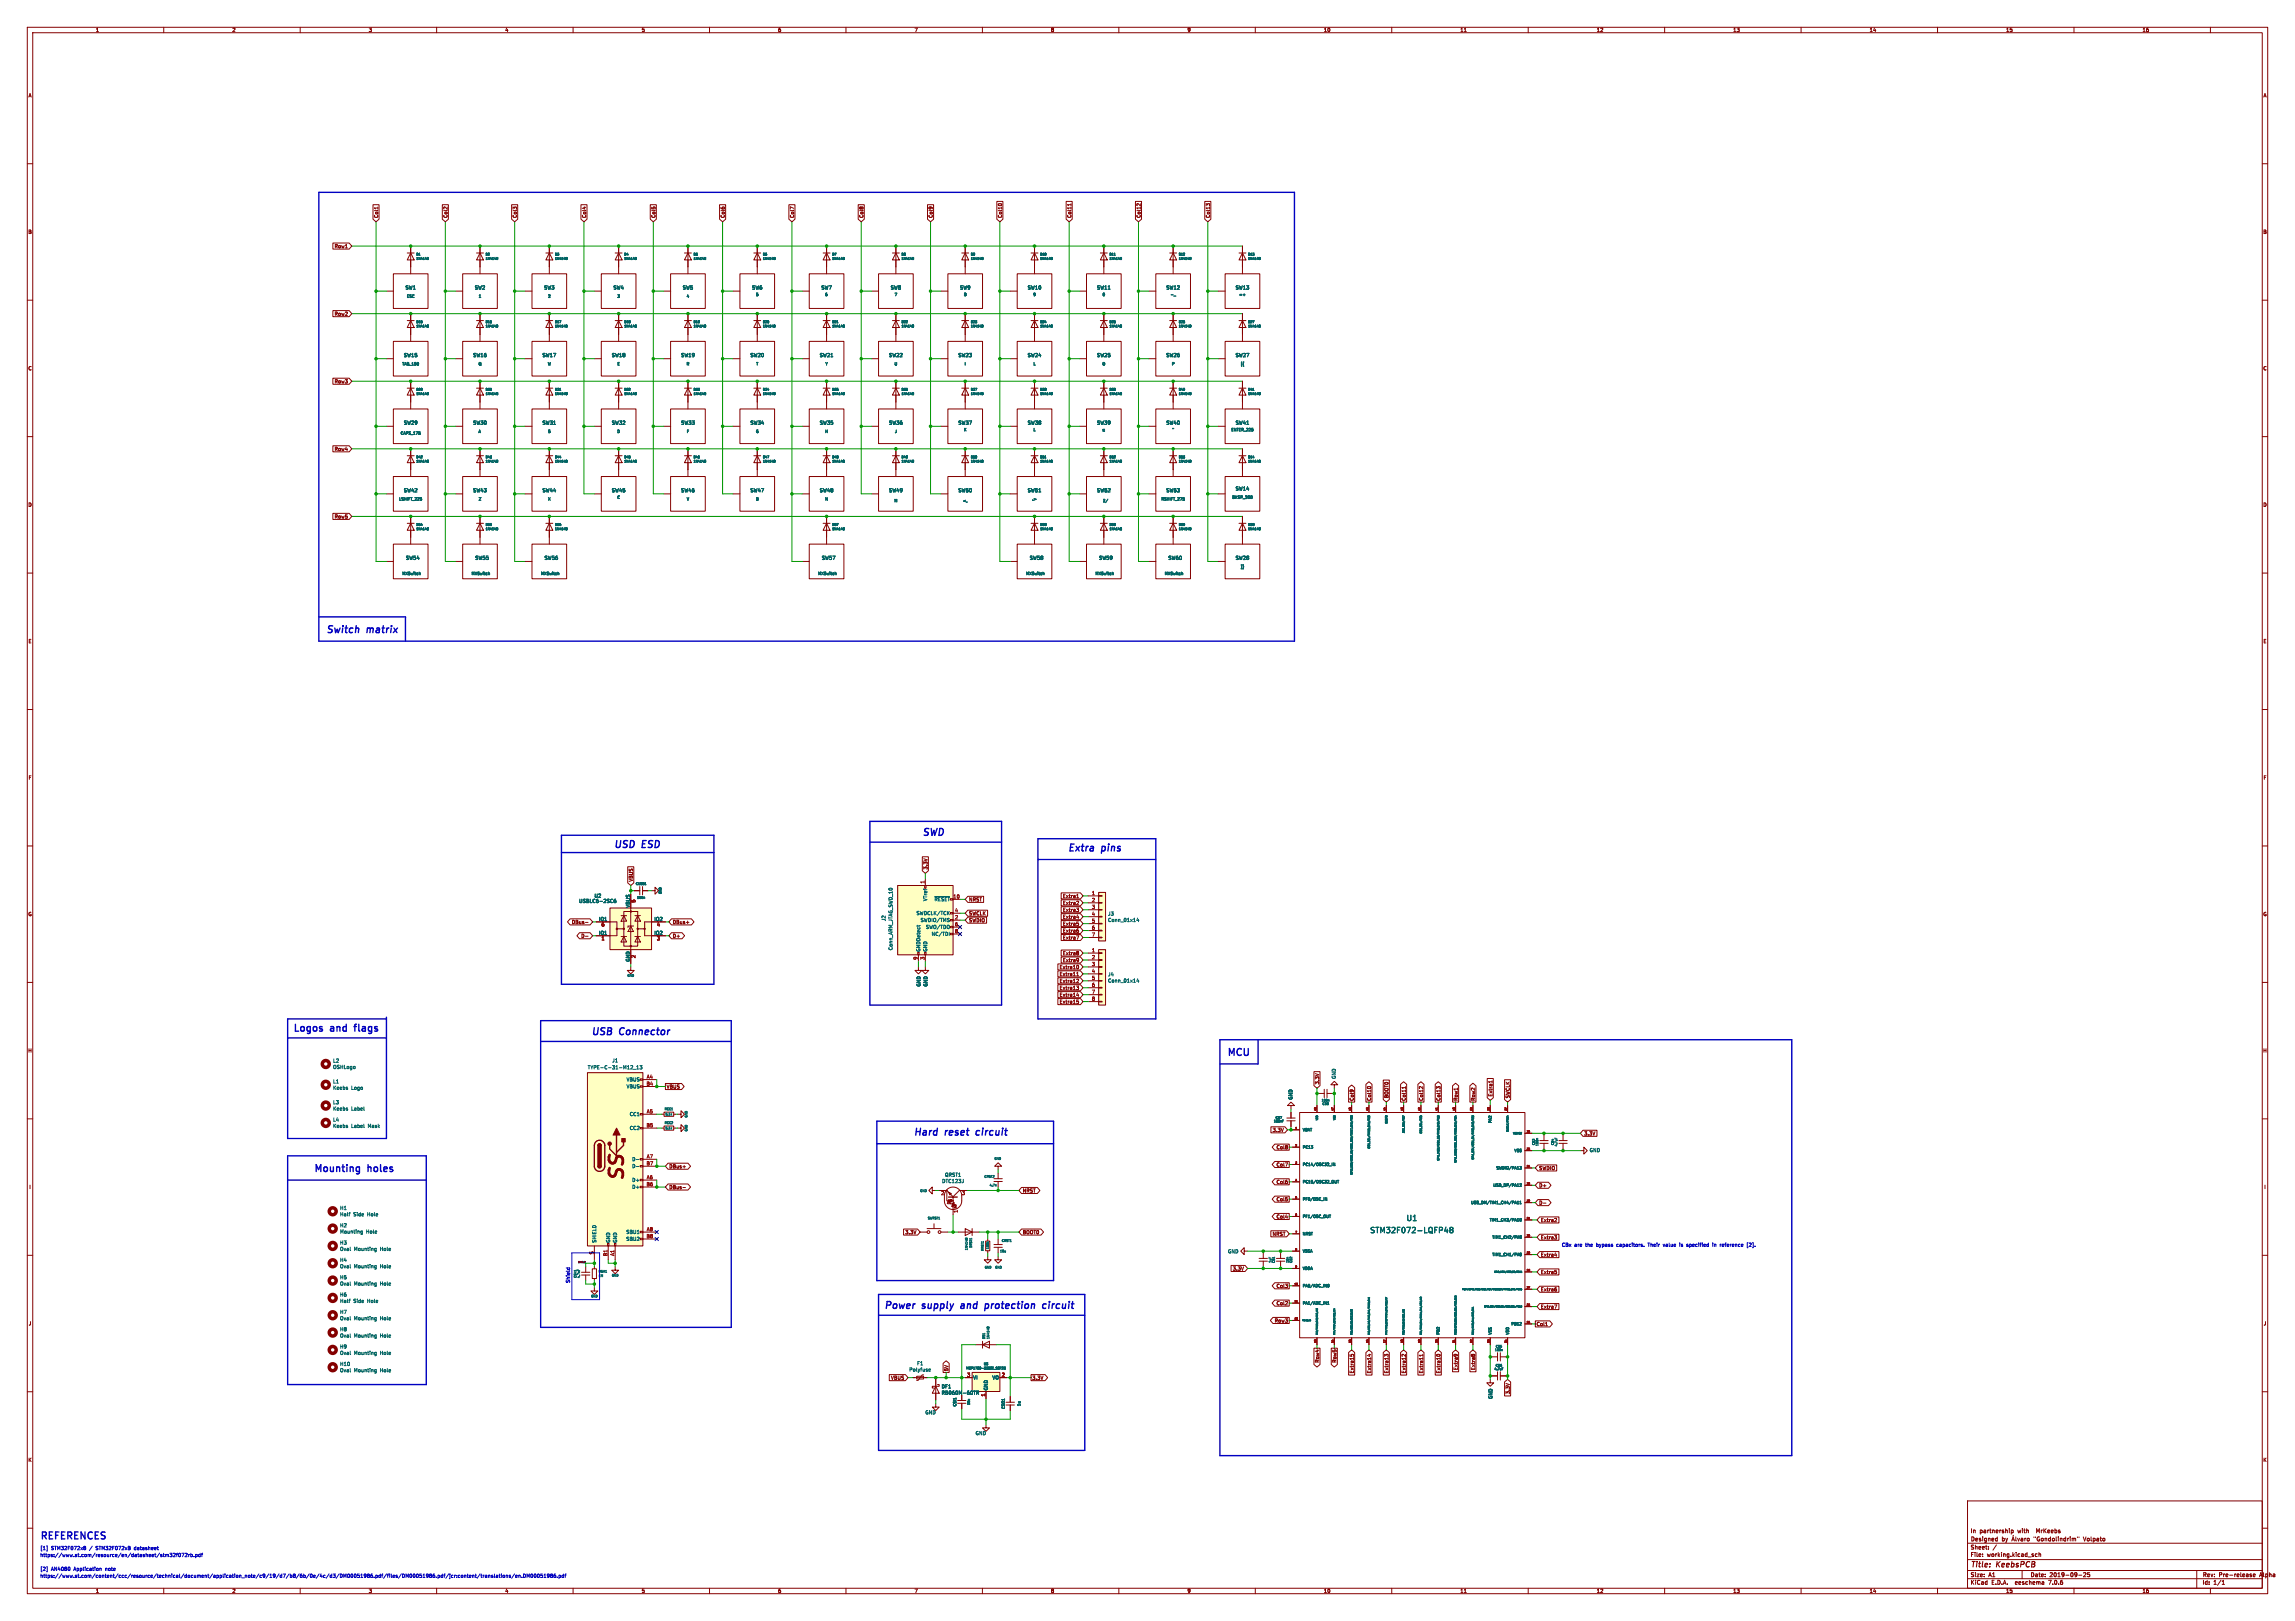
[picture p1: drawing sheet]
<svg xmlns="http://www.w3.org/2000/svg" width="841mm" height="594mm" viewBox="0 0 841 594" stroke-linecap="round" stroke-linejoin="round" font-family="sans-serif">
<defs><g id="words">
<text font-size="7.1" fill="#840000" x="230" y="433.5" transform="rotate(-90 230 433.5)">SS</text>
<g font-size="3.5" fill="#0000c2">
<text x="119.4" y="232.2">Switch</text>
<text x="134.5" y="232.2">matrix</text>
<text x="224.8" y="310.9">USD</text>
<text x="235.4" y="310.9">ESD</text>
<text x="337.8" y="306.5">SWD</text>
<text x="391.2" y="312.2">Extra</text>
<text x="403.8" y="312.2">pins</text>
<text x="107.3" y="378.2">Logos</text>
<text x="121.3" y="378.2">and</text>
<text x="131.1" y="378.2">flags</text>
<text x="216.5" y="379.5">USB</text>
<text x="227.1" y="379.5">Connector</text>
<text x="449.6" y="387.1">MCU</text>
<text x="334.6" y="416.3">Hard</text>
<text x="346.4" y="416.3">reset</text>
<text x="358.8" y="416.3">circuit</text>
<text x="114.9" y="429.6">Mounting</text>
<text x="134.9" y="429.6">holes</text>
<text x="323.8" y="479.8">Power</text>
<text x="338" y="479.8">supply</text>
<text x="353.2" y="479.8">and</text>
<text x="363.1" y="479.8">protection</text>
<text x="385.2" y="479.8">circuit</text>
<text x="14.6" y="564.3">REFERENCES</text>
</g>
<g font-size="2.8" fill="#006464">
<text x="515" y="448">U1</text>
<text x="501.6" y="452.5">STM32F072-LQFP48</text>
</g>
<g font-size="2.8" fill="#840000">
<text x="722" y="574.9">Title:</text>
<text x="731.7" y="574.9">KeebsPCB</text>
</g>
<g font-size="2.1" fill="#840000">
<text x="722" y="562">In</text>
<text x="725.4" y="562">partnership</text>
<text x="739.4" y="562">with</text>
<text x="746.5" y="562">MrKeebs</text>
<text x="722" y="568">Sheet:</text>
<text x="722" y="565.2">Designed</text>
<text x="733.8" y="565.2">by</text>
<text x="746.7" y="565.2">&quot;G ndolindrim&quot;</text>
<text x="765.5" y="565.2">Volpato</text>
<text x="722" y="570.7">File:</text>
<text x="728.1" y="570.7">working.kicad_sch</text>
<text x="722" y="580.9">KiCad</text>
<text x="722" y="578.1">Size:</text>
<text x="728.7" y="578.1">A1</text>
<text x="729.7" y="580.9">E.D.A.</text>
<text x="738.6" y="580.9">eeschema</text>
<text x="744" y="578.1">Date:</text>
<text x="751" y="580.9">7.0.6</text>
<text x="751" y="578.1">2019-09-25</text>
<text x="807" y="578.3">Rev:</text>
<text x="807" y="580.9">Id:</text>
<text x="811.1" y="580.9">1/1</text>
<text x="813.4" y="578.3">Pre-release</text>
<text x="828.8" y="578.3">Alpha</text>
</g>
<g font-size="1.8" fill="#840000">
<text x="35" y="11.9">1</text>
<text x="85" y="11.9">2</text>
<text x="135" y="11.9">3</text>
<text x="185" y="11.9">4</text>
<text x="235" y="11.9">5</text>
<text x="285" y="11.9">6</text>
<text x="335" y="11.9">7</text>
<text x="385" y="11.9">8</text>
<text x="435" y="11.9">9</text>
<text x="485" y="11.9">10</text>
<text x="535" y="11.9">11</text>
<text x="585" y="11.9">12</text>
<text x="635" y="11.9">13</text>
<text x="685" y="11.9">14</text>
<text x="735" y="11.9">15</text>
<text x="785" y="11.9">16</text>
<text x="10.3" y="35.9">A</text>
<text x="829.3" y="35.9">A</text>
<text x="138.7" y="80" transform="rotate(-90 138.7 80)">Col1</text>
<text x="164.1" y="80" transform="rotate(-90 164.1 80)">Col2</text>
<text x="189.5" y="80" transform="rotate(-90 189.5 80)">Col3</text>
<text x="214.9" y="80" transform="rotate(-90 214.9 80)">Col4</text>
<text x="240.3" y="80" transform="rotate(-90 240.3 80)">Col5</text>
<text x="265.8" y="80" transform="rotate(-90 265.8 80)">Col6</text>
<text x="291.2" y="80" transform="rotate(-90 291.2 80)">Col7</text>
<text x="316.6" y="80" transform="rotate(-90 316.6 80)">Col8</text>
<text x="342" y="80" transform="rotate(-90 342 80)">Col9</text>
<text x="367.4" y="80" transform="rotate(-90 367.4 80)">Col10</text>
<text x="392.8" y="80" transform="rotate(-90 392.8 80)">Col11</text>
<text x="418.2" y="80" transform="rotate(-90 418.2 80)">Col12</text>
<text x="443.6" y="80" transform="rotate(-90 443.6 80)">Col13</text>
<text x="10.3" y="85.9">B</text>
<text x="829.2" y="85.9">B</text>
<text x="122.5" y="91.1">Row1</text>
<text x="122.5" y="115.9">Row2</text>
<text x="10.3" y="135.9">C</text>
<text x="829.2" y="135.9">C</text>
<text x="122.5" y="140.7">Row3</text>
<text x="122.5" y="165.4">Row4</text>
<text x="10.3" y="185.9">D</text>
<text x="829.2" y="185.9">D</text>
<text x="122.5" y="190.2">Row5</text>
<text x="10.3" y="235.9">E</text>
<text x="829.3" y="235.9">E</text>
<text x="10.3" y="285.9">F</text>
<text x="829.3" y="285.9">F</text>
<text x="232.1" y="323.2" transform="rotate(-90 232.1 323.2)">VBUS</text>
<text x="340" y="318.8" transform="rotate(-90 340 318.8)">3.3V</text>
<text x="389.4" y="329.2">Extra1</text>
<text x="10.3" y="335.9">G</text>
<text x="355" y="330.5">NRST</text>
<text x="355" y="335.6">SWCLK</text>
<text x="389.4" y="334.3">Extra3</text>
<text x="389.4" y="331.8">Extra2</text>
<text x="829.2" y="335.9">G</text>
<text x="209.4" y="338.8">DBus-</text>
<text x="246.4" y="338.8">DBus+</text>
<text x="355" y="338.1">SWDIO</text>
<text x="389.4" y="341.9">Extra6</text>
<text x="389.4" y="339.4">Extra5</text>
<text x="389.4" y="336.9">Extra4</text>
<text x="212.9" y="343.9">D-</text>
<text x="246.4" y="343.9">D+</text>
<text x="389.4" y="344.5">Extra7</text>
<text x="389.4" y="350.2">Extra8</text>
<text x="389.4" y="352.7">Extra9</text>
<text x="388.1" y="355.3">Extra10</text>
<text x="388.1" y="357.8">Extra11</text>
<text x="388.1" y="365.4">Extra14</text>
<text x="388.1" y="360.4">Extra12</text>
<text x="388.1" y="362.9">Extra13</text>
<text x="388.1" y="368">Extra15</text>
<text x="10.2" y="385.9">H</text>
<text x="829.2" y="385.9">H</text>
<text x="244.2" y="399.1">VBUS</text>
<text x="483.6" y="397.5" transform="rotate(-90 483.6 397.5)">3.3V</text>
<text x="547.1" y="402" transform="rotate(-90 547.1 402)">Extra1</text>
<text x="496.3" y="403.5" transform="rotate(-90 496.3 403.5)">Col9</text>
<text x="502.6" y="403.5" transform="rotate(-90 502.6 403.5)">Col10</text>
<text x="509" y="402.6" transform="rotate(-90 509 402.6)">BOOT0</text>
<text x="515.3" y="403.5" transform="rotate(-90 515.3 403.5)">Col11</text>
<text x="521.7" y="403.5" transform="rotate(-90 521.7 403.5)">Col12</text>
<text x="528" y="403.5" transform="rotate(-90 528 403.5)">Col13</text>
<text x="534.4" y="403.5" transform="rotate(-90 534.4 403.5)">Row1</text>
<text x="540.7" y="403.5" transform="rotate(-90 540.7 403.5)">Row2</text>
<text x="553.4" y="402.6" transform="rotate(-90 553.4 402.6)">SWCLK</text>
<text x="466.2" y="415">3.3V</text>
<text x="580.4" y="416.2">3.3V</text>
<text x="467.6" y="421.3">Col8</text>
<text x="245.1" y="428.3">DBus+</text>
<text x="467.6" y="427.7">Col7</text>
<text x="563.9" y="428.9">SWDIO</text>
<text x="10.6" y="435.9">I</text>
<text x="245.1" y="435.9">DBus-</text>
<text x="374.6" y="437.2">NRST</text>
<text x="467.6" y="434">Col6</text>
<text x="563.9" y="435.3">D+</text>
<text x="829.6" y="435.9">I</text>
<text x="467.6" y="440.4">Col5</text>
<text x="563.9" y="441.6">D-</text>
<text x="467.6" y="446.7">Col4</text>
<text x="564.5" y="448">Extra2</text>
<text x="331.6" y="452.4">3.3V</text>
<text x="374.6" y="452.4">BOOT0</text>
<text x="466.2" y="453.1">NRST</text>
<text x="564.5" y="454.3">Extra3</text>
<text x="564.5" y="460.7">Extra4</text>
<text x="451.6" y="465.8">3.3V</text>
<text x="564.5" y="467">Extra5</text>
<text x="467.6" y="472.1">Col3</text>
<text x="564.5" y="473.4">Extra6</text>
<text x="467.6" y="478.5">Col2</text>
<text x="564.5" y="479.7">Extra7</text>
<text x="10.4" y="485.9">J</text>
<text x="467" y="484.8">Row3</text>
<text x="829.4" y="485.9">J</text>
<text x="562.9" y="486.1">Col1</text>
<text x="347.7" y="502.6" transform="rotate(-90 347.7 502.6)">5V</text>
<text x="483.6" y="499.5" transform="rotate(-90 483.6 499.5)">Row4</text>
<text x="489.9" y="499.5" transform="rotate(-90 489.9 499.5)">Row5</text>
<text x="496.3" y="503.4" transform="rotate(-90 496.3 503.4)">Extra15</text>
<text x="502.6" y="503.4" transform="rotate(-90 502.6 503.4)">Extra14</text>
<text x="509" y="503.4" transform="rotate(-90 509 503.4)">Extra13</text>
<text x="515.3" y="503.4" transform="rotate(-90 515.3 503.4)">Extra12</text>
<text x="521.7" y="503.4" transform="rotate(-90 521.7 503.4)">Extra11</text>
<text x="528" y="503.4" transform="rotate(-90 528 503.4)">Extra10</text>
<text x="534.4" y="502.2" transform="rotate(-90 534.4 502.2)">Extra9</text>
<text x="540.7" y="502.2" transform="rotate(-90 540.7 502.2)">Extra8</text>
<text x="326.4" y="505.8">VBUS</text>
<text x="378.1" y="505.8">3.3V</text>
<text x="553.4" y="511" transform="rotate(-90 553.4 511)">3.3V</text>
<text x="10.3" y="535.9">K</text>
<text x="829.2" y="535.9">K</text>
<text x="35" y="583.9">1</text>
<text x="85" y="583.9">2</text>
<text x="135" y="583.9">3</text>
<text x="185" y="583.9">4</text>
<text x="235" y="583.9">5</text>
<text x="285" y="583.9">6</text>
<text x="335" y="583.9">7</text>
<text x="385" y="583.9">8</text>
<text x="435" y="583.9">9</text>
<text x="485" y="583.9">10</text>
<text x="535" y="583.9">11</text>
<text x="585" y="583.9">12</text>
<text x="635" y="583.9">13</text>
<text x="685" y="583.9">14</text>
<text x="735" y="583.9">15</text>
<text x="785" y="583.9">16</text>
</g>
<g font-size="1.8" fill="#006464">
<text x="148.5" y="106.3">SW1</text>
<text x="173.9" y="106.3">SW2</text>
<text x="199.3" y="106.3">SW3</text>
<text x="224.7" y="106.3">SW4</text>
<text x="250.1" y="106.3">SW5</text>
<text x="275.5" y="106.3">SW6</text>
<text x="300.9" y="106.3">SW7</text>
<text x="326.3" y="106.3">SW8</text>
<text x="351.7" y="106.3">SW9</text>
<text x="376.5" y="106.3">SW10</text>
<text x="401.9" y="106.3">SW11</text>
<text x="427.3" y="106.3">SW12</text>
<text x="452.7" y="106.3">SW13</text>
<text x="147.9" y="131">SW15</text>
<text x="173.3" y="131">SW16</text>
<text x="198.7" y="131">SW17</text>
<text x="224.1" y="131">SW18</text>
<text x="249.5" y="131">SW19</text>
<text x="274.9" y="131">SW20</text>
<text x="300.3" y="131">SW21</text>
<text x="325.7" y="131">SW22</text>
<text x="351.1" y="131">SW23</text>
<text x="376.5" y="131">SW24</text>
<text x="401.9" y="131">SW25</text>
<text x="427.3" y="131">SW26</text>
<text x="452.7" y="131">SW27</text>
<text x="147.9" y="155.8">SW29</text>
<text x="173.3" y="155.8">SW30</text>
<text x="198.7" y="155.8">SW31</text>
<text x="224.1" y="155.8">SW32</text>
<text x="249.5" y="155.8">SW33</text>
<text x="274.9" y="155.8">SW34</text>
<text x="300.3" y="155.8">SW35</text>
<text x="325.7" y="155.8">SW36</text>
<text x="351.1" y="155.8">SW37</text>
<text x="376.5" y="155.8">SW38</text>
<text x="401.9" y="155.8">SW39</text>
<text x="427.3" y="155.8">SW40</text>
<text x="452.7" y="155.8">SW41</text>
<text x="452.7" y="179.9">SW14</text>
<text x="147.9" y="180.6">SW42</text>
<text x="173.3" y="180.6">SW43</text>
<text x="198.7" y="180.6">SW44</text>
<text x="224.1" y="180.6">SW45</text>
<text x="249.5" y="180.6">SW46</text>
<text x="274.9" y="180.6">SW47</text>
<text x="300.3" y="180.6">SW48</text>
<text x="325.7" y="180.6">SW49</text>
<text x="351.1" y="180.6">SW50</text>
<text x="376.5" y="180.6">SW51</text>
<text x="401.9" y="180.6">SW52</text>
<text x="427.3" y="180.6">SW53</text>
<text x="148.6" y="205.3">SW54</text>
<text x="174" y="205.3">SW55</text>
<text x="199.4" y="205.3">SW56</text>
<text x="301" y="205.3">SW57</text>
<text x="377.2" y="205.3">SW58</text>
<text x="402.6" y="205.3">SW59</text>
<text x="428" y="205.3">SW60</text>
<text x="452.7" y="205.3">SW28</text>
<text x="217.7" y="329.2">U2</text>
<text x="212.1" y="331.1">USBLC6-2SC6</text>
<text x="230.9" y="332.7" transform="rotate(-90 230.9 332.7)">VBUS</text>
<text x="335.7" y="335.5">SWDCLK/TCK</text>
<text x="340" y="330.4" transform="rotate(-90 340 330.4)">VTref</text>
<text x="342.3" y="330.4">~{RESET}</text>
<text x="405.9" y="335.7">J3</text>
<text x="219.3" y="337.6">IO1</text>
<text x="239.6" y="337.6">IO2</text>
<text x="324.7" y="337.7" transform="rotate(-90 324.7 337.7)">J2</text>
<text x="337.2" y="338">SWDIO/TMS</text>
<text x="339.1" y="340.6">SWO/TDO</text>
<text x="405.9" y="338">Conn_01x14</text>
<text x="219.3" y="342.6">IO1</text>
<text x="239.6" y="342.6">IO2</text>
<text x="341.3" y="343.1">NC/TDI</text>
<text x="230.9" y="352.6" transform="rotate(-90 230.9 352.6)">GND</text>
<text x="327.3" y="348.4" transform="rotate(-90 327.3 348.4)">Conn_ARM_JTAG_SWD_10</text>
<text x="337.4" y="348.9" transform="rotate(-90 337.4 348.9)">GNDDetect</text>
<text x="340" y="348.9" transform="rotate(-90 340 348.9)">GND</text>
<text x="405.9" y="357.9">J4</text>
<text x="337.5" y="361.7" transform="rotate(-90 337.5 361.7)">GND</text>
<text x="340.1" y="361.7" transform="rotate(-90 340.1 361.7)">GND</text>
<text x="405.9" y="360.2">Conn_01x14</text>
<text x="121.9" y="389.6">L2</text>
<text x="224.2" y="389.5">J1</text>
<text x="121.9" y="391.9">OSHLogo</text>
<text x="215.3" y="392">TYPE-C-31-M12_13</text>
<text x="489.7" y="395.5" transform="rotate(-90 489.7 395.5)">GND</text>
<text x="121.9" y="397.2">L1</text>
<text x="121.9" y="399.5">Keebs</text>
<text x="128.7" y="399.5">Logo</text>
<text x="229.5" y="396.5">VBUS</text>
<text x="229.5" y="399">VBUS</text>
<text x="121.9" y="404.8">L3</text>
<text x="121.9" y="407.1">Keebs</text>
<text x="128.7" y="407.1">Label</text>
<text x="473.8" y="403.1" transform="rotate(-90 473.8 403.1)">GND</text>
<text x="121.9" y="411.2">L4</text>
<text x="121.9" y="413.5">Keebs</text>
<text x="128.7" y="413.5">Label</text>
<text x="135" y="413.5">Mask</text>
<text x="230.6" y="409.2">CC1</text>
<text x="230.6" y="414.2">CC2</text>
<text x="231.5" y="425.7">D-</text>
<text x="582.4" y="422.4">GND</text>
<text x="231.5" y="428.2">D-</text>
<text x="346.2" y="431.4">QRST1</text>
<text x="231.5" y="433.3">D+</text>
<text x="231.5" y="435.8">D+</text>
<text x="345.1" y="433.7">DTC123J</text>
<text x="124.5" y="443.6">H1</text>
<text x="124.5" y="445.9">Half</text>
<text x="124.5" y="449.9">H2</text>
<text x="129.5" y="445.9">Side</text>
<text x="134.7" y="445.9">Hole</text>
<text x="124.5" y="452.2">Mounting</text>
<text x="134.2" y="452.2">Hole</text>
<text x="218.7" y="455.5" transform="rotate(-90 218.7 455.5)">SHIELD</text>
<text x="223.7" y="455.5" transform="rotate(-90 223.7 455.5)">GND</text>
<text x="226.3" y="455.5" transform="rotate(-90 226.3 455.5)">GND</text>
<text x="229.3" y="452.3">SBU1</text>
<text x="229.3" y="454.9">SBU2</text>
<text x="124.5" y="458.6">Oval</text>
<text x="124.5" y="456.3">H3</text>
<text x="129.8" y="458.6">Mounting</text>
<text x="139.5" y="458.6">Hole</text>
<text x="449.9" y="459.5">GND</text>
<text x="124.5" y="464.9">Oval</text>
<text x="124.5" y="462.6">H4</text>
<text x="129.8" y="464.9">Mounting</text>
<text x="139.5" y="464.9">Hole</text>
<text x="124.5" y="471.3">Oval</text>
<text x="124.5" y="469">H5</text>
<text x="129.8" y="471.3">Mounting</text>
<text x="139.5" y="471.3">Hole</text>
<text x="124.5" y="475.3">H6</text>
<text x="124.5" y="477.6">Half</text>
<text x="129.5" y="477.6">Side</text>
<text x="134.7" y="477.6">Hole</text>
<text x="124.5" y="484">Oval</text>
<text x="124.5" y="481.7">H7</text>
<text x="129.8" y="484">Mounting</text>
<text x="139.5" y="484">Hole</text>
<text x="124.5" y="490.3">Oval</text>
<text x="124.5" y="488">H8</text>
<text x="129.8" y="490.3">Mounting</text>
<text x="139.5" y="490.3">Hole</text>
<text x="124.5" y="496.7">Oval</text>
<text x="124.5" y="494.4">H9</text>
<text x="129.8" y="496.7">Mounting</text>
<text x="139.5" y="496.7">Hole</text>
<text x="124.5" y="500.7">H10</text>
<text x="124.5" y="503">Oval</text>
<text x="129.8" y="503">Mounting</text>
<text x="139.5" y="503">Hole</text>
<text x="333.1" y="502.8">Polyfuse</text>
<text x="335.9" y="500.5">F1</text>
<text x="344.9" y="509">DF1</text>
<text x="356.5" y="505.7">VI</text>
<text x="362.2" y="509.7" transform="rotate(-90 362.2 509.7)">GND</text>
<text x="363.5" y="505.7">VO</text>
<text x="344.9" y="511.3">RB060M-60TR</text>
<text x="547.1" y="512.8" transform="rotate(-90 547.1 512.8)">GND</text>
<text x="338.9" y="518.5">GND</text>
<text x="357.4" y="526.1">GND</text>
</g>
<g font-size="1.8" fill="#a90000">
<text x="338.8" y="323.9" transform="rotate(-90 338.8 323.9)">1</text>
<text x="349.2" y="329.3">10</text>
<text x="400" y="328">1</text>
<text x="233.1" y="330.9" transform="rotate(-90 233.1 330.9)">5</text>
<text x="349.8" y="334.4">4</text>
<text x="400" y="330.6">2</text>
<text x="400" y="333.1">3</text>
<text x="400" y="335.7">4</text>
<text x="220.3" y="339.8">6</text>
<text x="240.6" y="339.8">4</text>
<text x="349.8" y="336.9">2</text>
<text x="349.8" y="339.5">6</text>
<text x="400" y="338.2">5</text>
<text x="400" y="340.7">6</text>
<text x="220.3" y="344.9">1</text>
<text x="240.6" y="344.9">3</text>
<text x="349.8" y="342">8</text>
<text x="400" y="343.3">7</text>
<text x="233.1" y="351.2" transform="rotate(-90 233.1 351.2)">2</text>
<text x="336.3" y="351.9" transform="rotate(-90 336.3 351.9)">9</text>
<text x="338.8" y="351.9" transform="rotate(-90 338.8 351.9)">3</text>
<text x="400" y="349">1</text>
<text x="400" y="351.5">2</text>
<text x="400" y="354.1">3</text>
<text x="400" y="356.6">4</text>
<text x="400" y="359.2">5</text>
<text x="400" y="361.7">6</text>
<text x="400" y="364.2">7</text>
<text x="400" y="366.8">8</text>
<text x="236.9" y="395.4">A4</text>
<text x="236.8" y="397.9">B4</text>
<text x="236.8" y="413.1">B5</text>
<text x="236.9" y="408.1">A5</text>
<text x="236.9" y="424.6">A7</text>
<text x="236.8" y="427.1">B7</text>
<text x="236.8" y="434.7">B6</text>
<text x="236.9" y="432.2">A6</text>
<text x="344.7" y="438.2">2</text>
<text x="352.4" y="438.2">3</text>
<text x="351.2" y="444.6" transform="rotate(-90 351.2 444.6)">1</text>
<text x="236.8" y="453.8">B8</text>
<text x="236.9" y="451.2">A8</text>
<text x="217.6" y="459.8" transform="rotate(-90 217.6 459.8)">S</text>
<text x="222.6" y="460.4" transform="rotate(-90 222.6 460.4)">B1</text>
<text x="225.2" y="460.4" transform="rotate(-90 225.2 460.4)">A1</text>
<text x="354.3" y="504.6">3</text>
<text x="367" y="504.6">2</text>
<text x="361.1" y="511.9" transform="rotate(-90 361.1 511.9)">1</text>
</g>
<g font-size="1.8" fill="#0000c2">
<text x="572.1" y="456.9">CBx</text>
<text x="577.2" y="456.9">are</text>
<text x="581.7" y="456.9">the</text>
<text x="586.1" y="456.9">bypass</text>
<text x="594.1" y="456.9">capacitors.</text>
<text x="606.1" y="456.9">Their</text>
<text x="612.1" y="456.9">value</text>
<text x="618.6" y="456.9">is</text>
<text x="621.7" y="456.9">specified</text>
<text x="631.7" y="456.9">in</text>
<text x="635" y="456.9">reference</text>
<text x="208.9" y="470.3" transform="rotate(-90 208.9 470.3)">Shield</text>
<text x="14.6" y="568.1">[1]</text>
<text x="19" y="568.1">STM32F072x8</text>
<text x="36.3" y="568.1">STM32F072xB</text>
<text x="50.8" y="568.1">datasheet</text>
<text x="14.6" y="570.6">https://www.st.com/resource/en/datasheet/stm32f072rb.pdf</text>
<text x="14.6" y="575.7">[2]</text>
<text x="19" y="575.7">AN4080</text>
<text x="27.7" y="575.7">Application</text>
<text x="39.7" y="575.7">note</text>
<text x="14.6" y="578.2">https://www.st.com/content/ccc/resource/technical/document/application_note/c9/19/d7/b8/6b/0e/4c/d3/DM00051986.pdf/files/DM00051986.pdf/jcr:content/translations/en.DM00051986.pdf</text>
</g>
<g font-size="1.4" fill="#006464">
<text x="149" y="109.3">ESC</text>
<text x="175.3" y="109.3">1</text>
<text x="200.7" y="109.3">2</text>
<text x="226.1" y="109.3">3</text>
<text x="251.5" y="109.3">4</text>
<text x="276.9" y="108.7">5</text>
<text x="302.2" y="108.7">6</text>
<text x="327.7" y="108.7">7</text>
<text x="353.1" y="108.7">8</text>
<text x="378.5" y="108.7">9</text>
<text x="403.9" y="108.7">0</text>
<text x="428.8" y="108.7">-_</text>
<text x="453.9" y="108.7">=+</text>
<text x="147.3" y="134.1">TAB_150</text>
<text x="175.2" y="134.1">Q</text>
<text x="200.6" y="134.1">W</text>
<text x="226.1" y="134.1">E</text>
<text x="251.5" y="134.1">R</text>
<text x="277" y="134.1">T</text>
<text x="302.3" y="134.1">Y</text>
<text x="327.6" y="134.1">U</text>
<text x="353.3" y="134.1">I</text>
<text x="378.6" y="134.1">L</text>
<text x="403.8" y="134.1">O</text>
<text x="429.3" y="134.1">P</text>
<text x="454.5" y="134.1">[{</text>
<text x="146.7" y="159.5">CAPS_175</text>
<text x="175.2" y="158.8">A</text>
<text x="200.7" y="158.8">S</text>
<text x="226.1" y="158.8">D</text>
<text x="251.5" y="158.8">F</text>
<text x="276.9" y="158.8">G</text>
<text x="302.2" y="158.8">H</text>
<text x="327.8" y="158.8">J</text>
<text x="353.1" y="158.2">K</text>
<text x="378.6" y="158.2">L</text>
<text x="403.9" y="158.2">:;</text>
<text x="429.4" y="158.2">&quot;</text>
<text x="451.1" y="158.2">ENTER_225</text>
<text x="146.1" y="183.6">LSHIFT_225</text>
<text x="175.3" y="183.6">Z</text>
<text x="200.7" y="183.6">X</text>
<text x="226.1" y="183">C</text>
<text x="251.5" y="183.6">V</text>
<text x="276.9" y="183.6">B</text>
<text x="302.2" y="183.6">N</text>
<text x="327.6" y="184.2">M</text>
<text x="352.7" y="184.2">&lt;,</text>
<text x="378.1" y="183.6">.&gt;</text>
<text x="404.1" y="184.2">?/</text>
<text x="425.4" y="183.6">RSHIFT_275</text>
<text x="451.4" y="183">BKSP_200</text>
<text x="454.5" y="208.4">]}</text>
<text x="147.3" y="210.9">MXSwitch</text>
<text x="172.7" y="210.9">MXSwitch</text>
<text x="198.1" y="210.9">MXSwitch</text>
<text x="299.7" y="210.9">MXSwitch</text>
<text x="375.9" y="210.9">MXSwitch</text>
<text x="401.3" y="210.9">MXSwitch</text>
<text x="426.7" y="210.9">MXSwitch</text>
<text x="546.8" y="411.7" transform="rotate(-90 546.8 411.7)">PA2</text>
<text x="477.3" y="414.7">VBAT</text>
<text x="477.3" y="421.1">PC13</text>
<text x="554.8" y="422.4">VSS</text>
<text x="477.3" y="427.4">PC14/OSC32_IN</text>
<text x="548.2" y="428.7">SWDIO/PA13</text>
<text x="477.3" y="433.8">PC15/OSC32_OUT</text>
<text x="547.1" y="435.1">USB_DP/PA12</text>
<text x="477.3" y="440.1">PF0/OSC_IN</text>
<text x="538.8" y="441.4">USB_DM/TIM1_CH4/PA11</text>
<text x="477.3" y="446.5">PF1/OSC_OUT</text>
<text x="545.7" y="447.8">TIM1_CH3/PA10</text>
<text x="477.3" y="452.8">NRST</text>
<text x="546.7" y="454.1">TIM1_CH2/PA9</text>
<text x="477.3" y="459.2">VSSA</text>
<text x="546.7" y="460.5">TIM1_CH1/PA8</text>
<text x="477.3" y="465.5">VDDA</text>
<text x="477.3" y="471.9">PA0/ADC_IN0</text>
<text x="477.3" y="478.2">PA1/ADC_IN1</text>
<text x="553.7" y="485.9">PB12</text>
<text x="527.8" y="489.2" transform="rotate(-90 527.8 489.2)">PB2</text>
<text x="546.8" y="489.2" transform="rotate(-90 546.8 489.2)">VSS</text>
<text x="553.2" y="489.2" transform="rotate(-90 553.2 489.2)">VDD</text>
<text x="350.6" y="515.5" transform="rotate(-90 350.6 515.5)">CSI1</text>
<text x="374.1" y="515.4" transform="rotate(-90 374.1 515.4)">1u</text>
<text x="368.4" y="516.4" transform="rotate(-90 368.4 516.4)">CSO1</text>
</g>
<g font-size="1.1" fill="#006464">
<text x="152.4" y="93.8">D1</text>
<text x="152.4" y="95.4">1N4148</text>
<text x="177.8" y="93.8">D2</text>
<text x="177.8" y="95.4">1N4148</text>
<text x="203.2" y="93.8">D3</text>
<text x="203.2" y="95.4">1N4148</text>
<text x="228.6" y="93.8">D4</text>
<text x="228.6" y="95.4">1N4148</text>
<text x="254" y="93.8">D5</text>
<text x="254" y="95.4">1N4148</text>
<text x="279.4" y="93.8">D6</text>
<text x="279.4" y="95.4">1N4148</text>
<text x="304.8" y="93.8">D7</text>
<text x="304.8" y="95.4">1N4148</text>
<text x="330.2" y="93.8">D8</text>
<text x="330.2" y="95.4">1N4148</text>
<text x="355.6" y="93.8">D9</text>
<text x="355.6" y="95.4">1N4148</text>
<text x="381" y="93.8">D10</text>
<text x="381" y="95.4">1N4148</text>
<text x="406.4" y="93.8">D11</text>
<text x="406.4" y="95.4">1N4148</text>
<text x="431.8" y="93.8">D12</text>
<text x="431.8" y="95.4">1N4148</text>
<text x="457.2" y="93.8">D13</text>
<text x="457.2" y="95.4">1N4148</text>
<text x="152.4" y="118.6">D15</text>
<text x="177.8" y="118.6">D16</text>
<text x="203.2" y="118.6">D17</text>
<text x="228.6" y="118.6">D18</text>
<text x="254" y="118.6">D19</text>
<text x="279.4" y="118.6">D20</text>
<text x="304.8" y="118.6">D21</text>
<text x="330.2" y="118.6">D22</text>
<text x="355.6" y="118.6">D23</text>
<text x="381" y="118.6">D24</text>
<text x="406.4" y="118.6">D25</text>
<text x="431.8" y="118.6">D26</text>
<text x="457.2" y="118.6">D27</text>
<text x="152.4" y="120.2">1N4148</text>
<text x="177.8" y="120.2">1N4148</text>
<text x="203.2" y="120.2">1N4148</text>
<text x="228.6" y="120.2">1N4148</text>
<text x="254" y="120.2">1N4148</text>
<text x="279.4" y="120.2">1N4148</text>
<text x="304.8" y="120.2">1N4148</text>
<text x="330.2" y="120.2">1N4148</text>
<text x="355.6" y="120.2">1N4148</text>
<text x="381" y="120.2">1N4148</text>
<text x="406.4" y="120.2">1N4148</text>
<text x="431.8" y="120.2">1N4148</text>
<text x="457.2" y="120.2">1N4148</text>
<text x="152.4" y="143.3">D29</text>
<text x="177.8" y="143.3">D30</text>
<text x="203.2" y="143.3">D31</text>
<text x="228.6" y="143.3">D32</text>
<text x="254" y="143.3">D33</text>
<text x="279.4" y="143.3">D34</text>
<text x="304.8" y="143.3">D35</text>
<text x="330.2" y="143.3">D36</text>
<text x="355.6" y="143.3">D37</text>
<text x="381" y="143.3">D38</text>
<text x="406.4" y="143.3">D39</text>
<text x="431.8" y="143.3">D40</text>
<text x="457.2" y="143.3">D41</text>
<text x="152.4" y="144.9">1N4148</text>
<text x="177.8" y="144.9">1N4148</text>
<text x="203.2" y="144.9">1N4148</text>
<text x="228.6" y="144.9">1N4148</text>
<text x="254" y="144.9">1N4148</text>
<text x="279.4" y="144.9">1N4148</text>
<text x="304.8" y="144.9">1N4148</text>
<text x="330.2" y="144.9">1N4148</text>
<text x="355.6" y="144.9">1N4148</text>
<text x="381" y="144.9">1N4148</text>
<text x="406.4" y="144.9">1N4148</text>
<text x="431.8" y="144.9">1N4148</text>
<text x="457.2" y="144.9">1N4148</text>
<text x="152.4" y="168.1">D42</text>
<text x="152.4" y="169.7">1N4148</text>
<text x="177.8" y="168.1">D43</text>
<text x="177.8" y="169.7">1N4148</text>
<text x="203.2" y="168.1">D44</text>
<text x="203.2" y="169.7">1N4148</text>
<text x="228.6" y="168.1">D45</text>
<text x="228.6" y="169.7">1N4148</text>
<text x="254" y="168.1">D46</text>
<text x="254" y="169.7">1N4148</text>
<text x="279.4" y="168.1">D47</text>
<text x="279.4" y="169.7">1N4148</text>
<text x="304.8" y="168.1">D48</text>
<text x="304.8" y="169.7">1N4148</text>
<text x="330.2" y="168.1">D49</text>
<text x="330.2" y="169.7">1N4148</text>
<text x="355.6" y="168.1">D50</text>
<text x="355.6" y="169.7">1N4148</text>
<text x="381" y="168.1">D51</text>
<text x="381" y="169.7">1N4148</text>
<text x="406.4" y="168.1">D52</text>
<text x="406.4" y="169.7">1N4148</text>
<text x="431.8" y="168.1">D53</text>
<text x="431.8" y="169.7">1N4148</text>
<text x="457.2" y="168.1">D14</text>
<text x="457.2" y="169.7">1N4148</text>
<text x="152.4" y="192.9">D54</text>
<text x="152.4" y="194.4">1N4148</text>
<text x="177.8" y="192.9">D55</text>
<text x="177.8" y="194.4">1N4148</text>
<text x="203.2" y="192.9">D56</text>
<text x="203.2" y="194.4">1N4148</text>
<text x="304.8" y="192.9">D57</text>
<text x="304.8" y="194.4">1N4148</text>
<text x="381" y="192.9">D58</text>
<text x="381" y="194.4">1N4148</text>
<text x="406.4" y="192.9">D59</text>
<text x="406.4" y="194.4">1N4148</text>
<text x="431.8" y="192.9">D60</text>
<text x="431.8" y="194.4">1N4148</text>
<text x="457.2" y="192.9">D28</text>
<text x="457.2" y="194.4">1N4148</text>
<text x="232.9" y="324.5">CUSB1</text>
<text x="233.3" y="329.6">100n</text>
<text x="242.6" y="327.7" transform="rotate(-90 242.6 327.7)">GND</text>
<text x="229.8" y="358.1">GND</text>
<text x="243.4" y="407">RCC1</text>
<text x="484.1" y="403.8">100n</text>
<text x="484.5" y="405.1">CB8</text>
<text x="243.4" y="412.1">RCC2</text>
<text x="243.7" y="408.9">5.1k</text>
<text x="252.1" y="409.7" transform="rotate(-90 252.1 409.7)">GND</text>
<text x="466.7" y="411.5">100nF</text>
<text x="467.3" y="410.2">CB7</text>
<text x="243.7" y="414">5.1k</text>
<text x="252.1" y="414.7" transform="rotate(-90 252.1 414.7)">GND</text>
<text x="562.6" y="419.8" transform="rotate(-90 562.6 419.8)">CB3</text>
<text x="569.6" y="419.8" transform="rotate(-90 569.6 419.8)">CB4</text>
<text x="364.3" y="425.2">GND</text>
<text x="563.9" y="420.1" transform="rotate(-90 563.9 420.1)">100n</text>
<text x="570.9" y="420.2" transform="rotate(-90 570.9 420.2)">4.7uF</text>
<text x="360.6" y="431.8">CRST2</text>
<text x="337.1" y="437">GND</text>
<text x="362.5" y="435">4.7n</text>
<text x="339.8" y="447">SWRST1</text>
<text x="366.9" y="455.3">CRST1</text>
<text x="354.8" y="458.3" transform="rotate(-90 354.8 458.3)">1N4148</text>
<text x="356.4" y="457.4" transform="rotate(-90 356.4 457.4)">DRST1</text>
<text x="360.7" y="458.6" transform="rotate(-90 360.7 458.6)">RRST1</text>
<text x="362.6" y="457.9" transform="rotate(-90 362.6 457.9)">100k</text>
<text x="366.3" y="459.1">10u</text>
<text x="219.2" y="466.6">RSH1</text>
<text x="224.1" y="468">GND</text>
<text x="360.7" y="465">GND</text>
<text x="364.5" y="465">GND</text>
<text x="466.1" y="462.9" transform="rotate(-90 466.1 462.9)">1uF</text>
<text x="467.3" y="463" transform="rotate(-90 467.3 463)">CB1</text>
<text x="472.4" y="462.9" transform="rotate(-90 472.4 462.9)">10n</text>
<text x="473.7" y="463" transform="rotate(-90 473.7 463)">CB2</text>
<text x="211.4" y="468.4" transform="rotate(-90 211.4 468.4)">CSH1</text>
<text x="212.7" y="468.5" transform="rotate(-90 212.7 468.5)">4.7nF</text>
<text x="219.2" y="468.1">1M</text>
<text x="216.5" y="475.6">GND</text>
<text x="361.1" y="490.8" transform="rotate(-90 361.1 490.8)">DS1</text>
<text x="362.7" y="490.8" transform="rotate(-90 362.7 490.8)">1N4148</text>
<text x="547.6" y="495.3">100n</text>
<text x="548" y="494">CB5</text>
<text x="353.9" y="502">MCP1700-3302E_SOT23</text>
<text x="360.4" y="500.4">U3</text>
<text x="547.5" y="502.3">4.7uF</text>
<text x="548" y="501">CB6</text>
<text x="355.6" y="515" transform="rotate(-90 355.6 515)">10u</text>
</g>
<g font-size=".8" fill="#a90000">
<text x="482.3" y="407.1" transform="rotate(-90 482.3 407.1)">48</text>
<text x="488.7" y="407.1" transform="rotate(-90 488.7 407.1)">47</text>
<text x="495" y="407.1" transform="rotate(-90 495 407.1)">46</text>
<text x="501.4" y="407.1" transform="rotate(-90 501.4 407.1)">45</text>
<text x="507.7" y="407.1" transform="rotate(-90 507.7 407.1)">44</text>
<text x="514.1" y="407.1" transform="rotate(-90 514.1 407.1)">43</text>
<text x="520.4" y="407.1" transform="rotate(-90 520.4 407.1)">42</text>
<text x="526.8" y="407.1" transform="rotate(-90 526.8 407.1)">41</text>
<text x="533.1" y="407.1" transform="rotate(-90 533.1 407.1)">40</text>
<text x="539.5" y="407.1" transform="rotate(-90 539.5 407.1)">39</text>
<text x="545.8" y="407.1" transform="rotate(-90 545.8 407.1)">38</text>
<text x="552.2" y="407.1" transform="rotate(-90 552.2 407.1)">37</text>
<text x="474.6" y="413.8">1</text>
<text x="559.4" y="415">36</text>
<text x="474.6" y="420.1">2</text>
<text x="559.4" y="421.4">35</text>
<text x="474.6" y="426.5">3</text>
<text x="559.4" y="427.7">34</text>
<text x="474.6" y="432.8">4</text>
<text x="559.4" y="434.1">33</text>
<text x="474.6" y="439.2">5</text>
<text x="559.4" y="440.4">32</text>
<text x="474.6" y="445.5">6</text>
<text x="559.4" y="446.8">31</text>
<text x="474.6" y="451.9">7</text>
<text x="559.4" y="453.1">30</text>
<text x="474.6" y="458.2">8</text>
<text x="559.4" y="459.5">29</text>
<text x="474.6" y="464.6">9</text>
<text x="559.4" y="465.8">28</text>
<text x="474.3" y="470.9">10</text>
<text x="559.4" y="472.2">27</text>
<text x="474.3" y="477.3">11</text>
<text x="559.4" y="478.5">26</text>
<text x="474.3" y="483.6">12</text>
<text x="559.4" y="484.9">25</text>
<text x="482.3" y="492.2" transform="rotate(-90 482.3 492.2)">13</text>
<text x="488.7" y="492.2" transform="rotate(-90 488.7 492.2)">14</text>
<text x="495" y="492.2" transform="rotate(-90 495 492.2)">15</text>
<text x="501.4" y="492.2" transform="rotate(-90 501.4 492.2)">16</text>
<text x="507.7" y="492.2" transform="rotate(-90 507.7 492.2)">17</text>
<text x="514.1" y="492.2" transform="rotate(-90 514.1 492.2)">18</text>
<text x="520.4" y="492.2" transform="rotate(-90 520.4 492.2)">19</text>
<text x="526.8" y="492.2" transform="rotate(-90 526.8 492.2)">20</text>
<text x="533.1" y="492.2" transform="rotate(-90 533.1 492.2)">21</text>
<text x="539.5" y="492.2" transform="rotate(-90 539.5 492.2)">22</text>
<text x="545.8" y="492.2" transform="rotate(-90 545.8 492.2)">23</text>
<text x="552.2" y="492.2" transform="rotate(-90 552.2 492.2)">24</text>
</g>
<g font-size=".8" fill="#006464">
<text x="483.1" y="410.7" transform="rotate(-90 483.1 410.7)">VDD</text>
<text x="489.4" y="410.6" transform="rotate(-90 489.4 410.6)">VSS</text>
<text x="508.5" y="411.9" transform="rotate(-90 508.5 411.9)">BOOT0</text>
<text x="514.8" y="415.3" transform="rotate(-90 514.8 415.3)">2C1_SDA/PB7</text>
<text x="521.2" y="415.6" transform="rotate(-90 521.2 415.6)">I2C1_SCL/PB6</text>
<text x="552.9" y="414.9" transform="rotate(-90 552.9 414.9)">SWCLK/PA14</text>
<text x="554.3" y="415.8">VDDIO2</text>
<text x="502.1" y="421.1" transform="rotate(-90 502.1 421.1)">I2C1_SCL/TIM16_CH1/PB8</text>
<text x="527.5" y="425.4" transform="rotate(-90 527.5 425.4)">SPI1_MOSI/I2S1_SD/TIM3_CH2/PB5</text>
<text x="540.2" y="425" transform="rotate(-90 540.2 425)">SPI1_SCK/I2S1_CK/TIM2_CH2/PB3</text>
<text x="495.8" y="430.5" transform="rotate(-90 495.8 430.5)">SPI2_NSS/I2S2_WS/I2C1_SDA/TIM17_CH1/PB9</text>
<text x="533.9" y="426.1" transform="rotate(-90 533.9 426.1)">SPI1_MISO/I2S1_MCK/TIM3_CH1/PB4</text>
</g>
<g font-size=".7" fill="#840000">
<text x="346.9" y="441.4">47k</text>
<text x="350.6" y="443" transform="rotate(-90 350.6 443)">2k2</text>
</g>
<text font-size=".7" fill="#0f0f0f" x="211.6" y="462.8">SHIELD</text>
<g font-size=".7" fill="#006464">
<text x="547.5" y="466.5">SPI2_MOSI/I2S2_SD/PB15</text>
<text x="535.7" y="472.8">PB14/SPI2_MISO/I2S2_MCK/I2C2_SDA/TIM15_CH1/PB15</text>
<text x="543.8" y="479.2">SPI2_SCK/I2S2_CK/I2C2_SCL/PB13</text>
<text x="483" y="489.2" transform="rotate(-90 483 489.2)">PA3/TIM15_CH2/ADC_IN3</text>
<text x="489.4" y="489.2" transform="rotate(-90 489.4 489.2)">PA4/TIM14_CH1/ADC_IN4</text>
<text x="495.7" y="489.2" transform="rotate(-90 495.7 489.2)">PA5/ADC_IN5/DAC_OUT2</text>
<text x="502.1" y="489.2" transform="rotate(-90 502.1 489.2)">PA6/ADC_IN6/TIM3_CH1/TIM16_CH1</text>
<text x="508.4" y="489.2" transform="rotate(-90 508.4 489.2)">PA7/TIM3_CH2/TIM14_CH1/ADC_IN7</text>
<text x="514.8" y="489.2" transform="rotate(-90 514.8 489.2)">PB0/TIM3_CH3/ADC_IN8</text>
<text x="521.1" y="489.2" transform="rotate(-90 521.1 489.2)">PB1/TIM3_CH4/TIM14_CH1/ADC_IN9</text>
<text x="533.8" y="489.2" transform="rotate(-90 533.8 489.2)">PB10/SPI2_SCK/I2C2_SCL/TIM2_CH3</text>
<text x="540.2" y="489.2" transform="rotate(-90 540.2 489.2)">PB11/TIM2_CH4/I2C2_SDA</text>
</g>
<text font-size=".4" fill="#006464" x="477.3" y="484.1">PA2/ADC_IN2</text>
</g></defs>
<g fill="none" stroke="#840000" stroke-width=".37">
<path d="M10 10h821v574h-821zM12 12h817v570h-817zM60 10v2M110 10v2M160 10v2M210 10v2M260 10v2M310 10v2M360 10v2M410 10v2M460 10v2M510 10v2"/>
<path d="M536.6 11.6h.7M560 10v2M610 10v2M660 10v2M710 10v2M760 10v2M810 10v2M10 60h2M829 60h2M136.7 75h2.2v5.3l-1.1 1-1.1-1zM138.5 75.9v.7M162.1 75h2.2v5.3l-1.1 1-1.1-1z"/>
<path d="M187.5 75h2.2v5.3l-1.1 1-1.1-1zM212.9 75h2.2v5.3l-1.1 1-1.1-1zM214.2 75.8v.8M238.3 75h2.2v5.3l-1.1 1-1.1-1zM263.7 75h2.2v5.3l-1.1 1-1.1-1zM289.1 75h2.2v5.3l-1.1 1-1.1-1zM290.9 76.3l-1.3-.5v.8M314.5 75h2.2v5.3l-1.1 1-1.1-1zM339.9 75h2.2v5.3l-1.1 1-1.1-1zM365.3 73.8h2.2v6.5l-1.1 1-1.1-1zM365.8 74.9l.5-.3 .8 .3M390.7 73.8h2.2v6.5l-1.1 1-1.1-1z"/>
<path d="M392.5 74.6v.8M392.5 75h-1.3l.2 .1M416.1 73.8h2.2v6.5l-1.1 1-1.1-1zM417.9 74.6v.8l-.8-.7-.5 .2M441.5 73.8h2.2v6.5l-1.1 1-1.1-1zM442.5 74.9l.2-.3 .6 .3M442.5 75.1l-.5-.5v.8M122 89.1h6l.9 1.1-.9 1.1h-6zM126.6 90.8h.7M149.2 92.7h2.6M150.5 92.7l1.3 2.5h-2.6zM150.5 90.2v10.1"/>
<path d="M174.6 92.7h2.6M175.9 92.7l1.3 2.5h-2.6zM175.9 90.2v10.1M200 92.7h2.6M201.3 92.7l1.3 2.5h-2.6zM201.3 90.2v10.1M225.4 92.7h2.6M226.7 92.7l1.3 2.5h-2.6zM226.7 90.2v10.1M250.8 92.7h2.6M252.1 92.7l1.3 2.5h-2.6zM252.1 90.2v10.1"/>
<path d="M276.2 92.7h2.6M277.5 92.7l1.3 2.5h-2.6zM277.5 90.2v10.1M301.6 92.7h2.6M302.9 92.7l1.3 2.5h-2.6zM302.9 90.2v10.1M327 92.7h2.6M328.3 92.7l1.3 2.5h-2.6zM328.3 90.2v10.1M352.4 92.7h2.6M353.7 92.7l1.3 2.5h-2.6zM353.7 90.2v10.1"/>
<path d="M377.8 92.7h2.6M379.1 92.7l1.3 2.5h-2.6zM379.1 90.2v10.1M403.2 92.7h2.6M404.5 92.7l1.3 2.5h-2.6zM404.5 90.2v10.1M428.6 92.7h2.6M429.9 92.7l1.3 2.5h-2.6zM429.9 90.2v10.1M454 92.7h2.6M455.3 92.7l1.3 2.5h-2.6zM455.3 90.2v10.1"/>
<path d="M10 110h2M122 113.8h6l.9 1.1-.9 1.1h-6zM141.6 106.7h2.5M144.1 100.3h12.7v12.7h-12.7zM149.2 117.5h2.6M150.5 117.5l1.3 2.5h-2.6zM150.5 114.9v10.2M167 106.7h2.5M169.5 100.3h12.7v12.7h-12.7zM174.6 117.5h2.6M175.9 117.5l1.3 2.5h-2.6zM175.9 114.9v10.2"/>
<path d="M192.4 106.7h2.5M194.9 100.3h12.7v12.7h-12.7zM200 117.5h2.6M201.3 117.5l1.3 2.5h-2.6zM201.3 114.9v10.2M217.8 106.7h2.5M220.3 100.3h12.7v12.7h-12.7zM225.4 117.5h2.6M226.7 117.5l1.3 2.5h-2.6zM226.7 114.9v10.2M243.2 106.7h2.5M245.7 100.3h12.7v12.7h-12.7z"/>
<path d="M250.8 117.5h2.6M252.1 117.5l1.3 2.5h-2.6zM252.1 114.9v10.2M268.6 106.7h2.5M271.1 100.3h12.7v12.7h-12.7zM276.2 117.5h2.6M277.5 117.5l1.3 2.5h-2.6zM277.5 114.9v10.2M294 106.7h2.5M296.5 100.3h12.7v12.7h-12.7zM301.6 117.5h2.6M302.9 117.5l1.3 2.5h-2.6z"/>
<path d="M302.9 114.9v10.2M319.4 106.7h2.5M321.9 100.3h12.7v12.7h-12.7zM327 117.5h2.6M328.3 117.5l1.3 2.5h-2.6zM328.3 114.9v10.2M344.8 106.7h2.5M347.3 100.3h12.7v12.7h-12.7zM352.4 117.5h2.6M353.7 117.5l1.3 2.5h-2.6zM353.7 114.9v10.2M370.2 106.7h2.5"/>
<path d="M372.7 100.3h12.7v12.7h-12.7zM377.8 117.5h2.6M379.1 117.5l1.3 2.5h-2.6zM379.1 114.9v10.2M395.6 106.7h2.5M398.1 100.3h12.7v12.7h-12.7zM403.2 117.5h2.6M404.5 117.5l1.3 2.5h-2.6zM404.5 114.9v10.2M421 106.7h2.5M423.5 100.3h12.7v12.7h-12.7zM428.6 117.5h2.6"/>
<path d="M429.9 117.5l1.3 2.5h-2.6zM429.9 114.9v10.2M446.4 106.7h2.5M448.9 100.3h12.7v12.7h-12.7zM454 117.5h2.6M455.3 117.5l1.3 2.5h-2.6zM455.3 114.9v10.2M829 110h2M122 138.6h6l.9 1.1-.9 1.1h-6zM141.6 131.4h2.5M144.1 125.1h12.7v12.7h-12.7zM150.5 139.7v10.2"/>
<path d="M167 131.4h2.5M169.5 125.1h12.7v12.7h-12.7zM175.9 139.7v10.2M192.4 131.4h2.5M194.9 125.1h12.7v12.7h-12.7zM201.3 139.7v10.2M217.8 131.4h2.5M220.3 125.1h12.7v12.7h-12.7zM226.7 139.7v10.2M243.2 131.4h2.5M245.7 125.1h12.7v12.7h-12.7zM252.1 139.7v10.2"/>
<path d="M268.6 131.4h2.5M271.1 125.1h12.7v12.7h-12.7zM277.5 139.7v10.2M294 131.4h2.5M296.5 125.1h12.7v12.7h-12.7zM302.9 139.7v10.2M319.4 131.4h2.5M321.9 125.1h12.7v12.7h-12.7zM328.3 139.7v10.2M344.8 131.4h2.5M347.3 125.1h12.7v12.7h-12.7zM353.7 139.7v10.2"/>
<path d="M370.2 131.4h2.5M372.7 125.1h12.7v12.7h-12.7zM379.1 139.7v10.2M395.6 131.4h2.5M398.1 125.1h12.7v12.7h-12.7zM404.5 139.7v10.2M421 131.4h2.5M423.5 125.1h12.7v12.7h-12.7zM429.9 139.7v10.2M446.4 131.4h2.5M448.9 125.1h12.7v12.7h-12.7zM455.3 139.7v10.2"/>
<path d="M10 160h2M141.6 156.2h2.5M144.1 149.9h12.7v12.7h-12.7zM149.2 142.2h2.6M150.5 142.2l1.3 2.6h-2.6zM167 156.2h2.5M169.5 149.9h12.7v12.7h-12.7zM174.6 142.2h2.6M175.9 142.2l1.3 2.6h-2.6zM192.4 156.2h2.5M194.9 149.9h12.7v12.7h-12.7zM200 142.2h2.6"/>
<path d="M201.3 142.2l1.3 2.6h-2.6zM217.8 156.2h2.5M220.3 149.9h12.7v12.7h-12.7zM225.4 142.2h2.6M226.7 142.2l1.3 2.6h-2.6zM243.2 156.2h2.5M245.7 149.9h12.7v12.7h-12.7zM250.8 142.2h2.6M252.1 142.2l1.3 2.6h-2.6zM268.6 156.2h2.5M271.1 149.9h12.7v12.7h-12.7zM276.2 142.2h2.6"/>
<path d="M277.5 142.2l1.3 2.6h-2.6zM294 156.2h2.5M296.5 149.9h12.7v12.7h-12.7zM301.6 142.2h2.6M302.9 142.2l1.3 2.6h-2.6zM319.4 156.2h2.5M321.9 149.9h12.7v12.7h-12.7zM327 142.2h2.6M328.3 142.2l1.3 2.6h-2.6zM344.8 156.2h2.5M347.3 149.9h12.7v12.7h-12.7zM352.4 142.2h2.6"/>
<path d="M353.7 142.2l1.3 2.6h-2.6zM370.2 156.2h2.5M372.7 149.9h12.7v12.7h-12.7zM377.8 142.2h2.6M379.1 142.2l1.3 2.6h-2.6zM395.6 156.2h2.5M398.1 149.9h12.7v12.7h-12.7zM403.2 142.2h2.6M404.5 142.2l1.3 2.6h-2.6zM421 156.2h2.5M423.5 149.9h12.7v12.7h-12.7zM428.6 142.2h2.6"/>
<path d="M429.9 142.2l1.3 2.6h-2.6zM446.4 156.2h2.5M448.9 149.9h12.7v12.7h-12.7zM454 142.2h2.6M455.3 142.2l1.3 2.6h-2.6zM829 160h2M122 163.4h6l.9 1.1-.9 1.1h-6zM144.1 174.6h12.7v12.7h-12.7zM149.2 167h2.6M150.5 167l1.3 2.5h-2.6zM150.5 164.5v10.1M169.5 174.6h12.7v12.7h-12.7z"/>
<path d="M174.6 167h2.6M175.9 167l1.3 2.5h-2.6zM175.9 164.5v10.1M194.9 174.6h12.7v12.7h-12.7zM200 167h2.6M201.3 167l1.3 2.5h-2.6zM201.3 164.5v10.1M220.3 174.6h12.7v12.7h-12.7zM225.4 167h2.6M226.7 167l1.3 2.5h-2.6zM226.7 164.5v10.1M245.7 174.6h12.7v12.7h-12.7z"/>
<path d="M250.8 167h2.6M252.1 167l1.3 2.5h-2.6zM252.1 164.5v10.1M271.1 174.6h12.7v12.7h-12.7zM276.2 167h2.6M277.5 167l1.3 2.5h-2.6zM277.5 164.5v10.1M296.5 174.6h12.7v12.7h-12.7zM301.6 167h2.6M302.9 167l1.3 2.5h-2.6zM302.9 164.5v10.1M321.9 174.6h12.7v12.7h-12.7z"/>
<path d="M327 167h2.6M328.3 167l1.3 2.5h-2.6zM328.3 164.5v10.1M347.3 174.6h12.7v12.7h-12.7zM352.4 167h2.6M353.7 167l1.3 2.5h-2.6zM353.7 164.5v10.1M372.7 174.6h12.7v12.7h-12.7zM377.8 167h2.6M379.1 167l1.3 2.5h-2.6zM379.1 164.5v10.1M398.1 174.6h12.7v12.7h-12.7z"/>
<path d="M403.2 167h2.6M404.5 167l1.3 2.5h-2.6zM404.5 164.5v10.1M423.5 174.6h12.7v12.7h-12.7zM428.6 167h2.6M429.9 167l1.3 2.5h-2.6zM429.9 164.5v10.1M448.9 174.6h12.7v12.7h-12.7zM454 167h2.6M455.3 167l1.3 2.5h-2.6zM455.3 164.5v10.1M122 188.1h6l.9 1.1-.9 1.1h-6z"/>
<path d="M141.6 181h2.5M144.1 199.4h12.7v12.7h-12.7zM149.2 191.8h2.6M150.5 191.8l1.3 2.5h-2.6zM150.5 189.2v10.2M167 181h2.5M169.5 199.4h12.7v12.7h-12.7zM174.6 191.8h2.6M175.9 191.8l1.3 2.5h-2.6zM175.9 189.2v10.2M192.4 181h2.5M194.9 199.4h12.7v12.7h-12.7z"/>
<path d="M200 191.8h2.6M201.3 191.8l1.3 2.5h-2.6zM201.3 189.2v10.2M217.8 181h2.5M243.2 181h2.5M268.6 181h2.5M294 181h2.5M296.5 199.4h12.7v12.7h-12.7zM301.6 191.8h2.6M302.9 191.8l1.3 2.5h-2.6zM302.9 189.2v10.2M319.4 181h2.5"/>
<path d="M344.8 181h2.5M370.2 181h2.5M372.7 199.4h12.7v12.7h-12.7zM377.8 191.8h2.6M379.1 191.8l1.3 2.5h-2.6zM379.1 189.2v10.2M395.6 181h2.5M398.1 199.4h12.7v12.7h-12.7zM403.2 191.8h2.6M404.5 191.8l1.3 2.5h-2.6zM404.5 189.2v10.2M421 181h2.5"/>
<path d="M423.5 199.4h12.7v12.7h-12.7zM428.6 191.8h2.6M429.9 191.8l1.3 2.5h-2.6zM429.9 189.2v10.2M446.4 181h2.5M448.9 199.4h12.7v12.7h-12.7zM454 191.8h2.6M455.3 191.8l1.3 2.5h-2.6zM455.3 189.2v10.2M10 210h2M141.6 205.7h2.5M167 205.7h2.5"/>
<path d="M192.4 205.7h2.5M294 205.7h2.5M370.2 205.7h2.5M395.6 205.7h2.5M421 205.7h2.5M446.4 205.7h2.5M829 210h2M10 260h2M829 260h2M10 310h2M230 317.6h2.3v5.9l-1.2 1-1.1-1zM338 314h2.2v5.1l-1.1 .9-1.1-.9z"/>
<path d="M829 310h2M208.9 336.7h7.3l1 1.1-1 1.1h-7.3l-.9-1.1zM214.5 338h1M218.4 337.8h7.7v2.6h2.5M223.5 332.7h15.3v15.3h-15.3zM227.6 335.5h2M228.6 334h5.1v12.7h-5.1zM228.6 335.5l1 2.1h-2zM231.1 339.3l1.1 2.1h-2.1zM231.1 327.7v25.4M232.2 339.3h-2.1v.6M232.4 326.4h2"/>
<path d="M232.7 335.5h2M233.7 335.5l1 2.1h-2zM234.4 324.9v3M235.5 324.9v3M235.5 326.4h2M238.8 326.4h1.2v-1.3l1.3 1.3-1.3 1.3v-1.3M243.8 337.8h-7.6v2.6h-2.5M246.1 336.7h7.3l.9 1.1-.9 1.1h-7.3l-1-1.1zM251.5 338h1M328.9 324.5h20.3v25.4h-20.3zM338.8 324.5h.5v1h-.5zM339.1 321.9v2.6"/>
<path d="M348.2 334.4h1v.5h-1zM348.2 339.5h1v.5h-1zM348.2 336.9h1v.5h-1zM349.2 329.6h2.6M349.2 337.2h2.6M349.2 334.6h2.6M349.2 339.7h2.6M354.6 328.5h5.8v2.2h-5.8l-.9-1.1zM354.6 336.1h6.9v2.2h-6.9l-.9-1.1zM354.6 333.5h7.3v2.3h-7.3l-.9-1.2zM388.9 332.3h7l1 1.1-1 1.1h-7zM388.9 339.9h7l1 1.1-1 1.1h-7z"/>
<path d="M388.9 329.7h7l1 1.1-1 1.1h-7zM388.9 337.3h7l1 1.2-1 1.1h-7zM388.9 334.8h7l1 1.1-1 1.1h-7zM388.9 327.2h7l1 1.1-1 1.1h-7zM394.5 332.8h.8l-.5 .5M394.5 336.2h.8M394.5 329h.8M394.6 337.9h.6M394.7 328l.2-.3v1.3M394.7 330.2l.4 .1 .2 .3-.8 .9h.8M394.7 338.3l.6 .3-.2 .5h-.4M395 333.3l.3 .2-.3 .5"/>
<path d="M395.1 335.7v.9M398.8 328.3h3.8M398.8 330.8h3.8M398.8 333.4h3.8M398.8 335.9h3.8M398.8 338.5h3.8M402.6 338.3h1.3v.3h-1.3zM402.6 335.8h1.3v.2h-1.3zM402.6 333.2h1.3v.3h-1.3zM402.6 330.7h1.3v.3h-1.3zM402.6 328.2h1.3v.2h-1.3zM402.6 327h2.5v17.8h-2.5z"/>
<path d="M10 360h2M212.4 341.8h3.8l1 1.1-1 1.1h-3.8l-1-1.1zM214.5 343.1h1M226.1 340.4v2.5h-7.7M227.6 343.2h2M228.6 343.2l1 2h-2zM231.1 354.3v1.3h1.3l-1.3 1.3-1.2-1.3h1.2M232.7 343.2h2M233.7 343.2l1 2h-2zM236.2 340.4v2.5h7.6M246.1 341.8h3.8l1 1.1-1 1.1h-3.8l-1-1.1zM336.3 348.9h.5v1h-.5z"/>
<path d="M336.5 354.3v1.3h1.3l-1.3 1.3-1.2-1.3h1.2M336.5 349.9v2.5M338.8 348.9h.5v1h-.5zM339.1 354.3v1.3h1.3l-1.3 1.3-1.3-1.3h1.3M339.1 349.9v2.5M348.2 342h1v.5h-1zM349.2 342.3h2.6M387.6 353.2h8.3l1 1.1-1 1.1h-8.3zM387.6 355.8h8.3l1 1.1-1 1.1h-8.3zM387.6 358.3h8.3l1 1.1-1 1.1h-8.3zM388.9 342.4h7l1 1.1-1 1.1h-7zM388.9 348.1h7l1 1.1-1 1.2h-7z"/>
<path d="M388.9 350.7h7l1 1.1-1 1.1h-7zM394.5 342.9h.8l-.5 1.3M394.5 357.5h.8M394.5 356.6l.4-.3v1.2M394.7 353.8l.1-.1a.69 .69 0 0 1 .3 1.2M394.7 358.8l.4 .1 .2 .3-.8 .9h.8M394.7 354.9h.4M394.8 349.2h.2M394.8 340.9l.5 .2-.1 .4-.4 .2M394.8 348.6l.5 .3-.3 .3M394.8 351.2l.5 .2-.1 .8-.3 .3M394.9 340.4h.2"/>
<path d="M395 349.2l.3 .5-.5 .2M395.1 354.9h.1M395.3 351.7l-.5 .3M398.8 349.2h3.8M398.8 351.8h3.8M398.8 354.3h3.8M398.8 356.9h3.8M398.8 359.4h3.8M398.8 341h3.8M398.8 343.5h3.8M402.6 359.3h1.3v.2h-1.3zM402.6 356.7h1.3v.3h-1.3z"/>
<path d="M402.6 354.2h1.3v.3h-1.3zM402.6 351.7h1.3v.2h-1.3zM402.6 349.1h1.3v.3h-1.3zM402.6 348h2.5v20.3h-2.5zM402.6 343.4h1.3v.3h-1.3zM402.6 340.9h1.3v.2h-1.3zM829 360h2M387.6 365.9h8.3l1 1.1-1 1.1h-8.3zM387.6 363.4h8.3l1 1.1-1 1.1h-8.3zM387.6 360.8h8.3l1 1.1-1 1.2h-8.3zM394.5 361.3h.8l-.5 .5 .4 .2 .1 .4-.6 .2M394.6 366.4h.6"/>
<path d="M394.7 366.9l.6 .3-.2 .4-.4 .1M394.8 363.8l-.3 .9h.8M395.1 364.3v.9M398.8 361.9h3.8M398.8 364.5h3.8M398.8 367h3.8M402.6 366.9h1.3v.3h-1.3zM402.6 364.4h1.3v.2h-1.3zM402.6 361.8h1.3v.3h-1.3zM215.3 393.1h20.3v63.5h-20.3zM234.6 395.4h1v.5h-1zM234.6 397.9h1v.5h-1z"/>
<path d="M235.6 395.6h5.1M235.6 398.1h5.1M243.8 397h6l.9 1.1-.9 1.2h-6zM481.5 392.7h2.2v5.1l-1.1 1-1.1-1zM485.3 399.2v3M486.3 399.2v3M488.9 397.5h1.3l-1.3-1.3-1.2 1.3h1.2v1.3M494.2 398.5l1.1-.9 1.1 .9v5.4h-2.2zM500.5 397.3l1.1-.9 1.2 .9v6.6h-2.3zM502.2 398.3l-.7-.1-.4 .3M502.2 398.3l.1 .1M502.3 398.4v.1"/>
<path d="M506.9 395.8h2.2v7.1l-1.1 1-1.1-1zM513.2 397.3l1.1-.9 1.2 .9v6.6h-2.3zM515 398.2v.7M515 398.5h-1.2l.1 .2M519.6 397.3l1.1-.9 1.1 .9v6.6h-2.2zM521.4 398.2v.8l-.8-.8-.5 .2M525.9 397.3l1.1-.9 1.2 .9v6.6h-2.3zM526.9 398.4l.3-.2 .5 .2M526.9 398.6l-.4-.4v.8M532.3 397.9l1.1-1 1.1 1v6h-2.2zM534.1 398.7v.8M538.6 397.9l1.1-1 1.2 1v6h-2.3z"/>
<path d="M545 395.2h2.2v7.1l-1.1 .9-1.1-.9zM546.8 396v.8M546.8 396.4h-1.3l.3 .3M551.3 395.7h2.3v7.2l-1.2 1-1.1-1zM10 410h2M219.1 419.7l.2-.4 .4-.2 .5 .2 .1 .4M234.6 413.1h1v.5h-1zM234.6 408.1h1v.5h-1zM235.6 408.3h5.1M235.6 413.4h5.1M242.6 408.3h.7M242.6 413.4h.7"/>
<path d="M243.3 407.5h3.6v1.6h-3.6zM243.3 412.6h3.6v1.5h-3.6zM246.9 408.3h.7M246.9 413.4h.7M248.3 408.3h1.3v-1.3l1.2 1.3-1.2 1.3v-1.3M248.3 413.4h1.3v-1.3l1.2 1.3-1.2 1.3v-1.3M465.7 412.9h5.2l.9 1.1-.9 1.1h-5.2zM467.1 419.3h5.3v2.2h-5.3l-.9-1.1zM471.6 409.7h3M471.6 410.7h3M473.1 405.1h1.2l-1.2-1.2-1.3 1.2h1.3v1.3M473.1 407.7v2"/>
<path d="M473.1 410.7v2M473.7 414h2.5M476.2 407.7h82.6v82.5h-82.6zM482.6 405.1v2.6M483.2 400.7h2.1M486.3 400.7h2M488.9 405.1v2.6M495.3 405.1v2.6M501.6 405.1v2.6M508 405.1v2.6M514.3 405.1v2.6M520.7 405.1v2.6"/>
<path d="M527 405.1v2.6M533.4 405.1v2.6M539.7 405.1v2.6M546.1 405.1v2.6M552.4 405.1v2.6M558.8 415.3h2.5M564.3 418h3M564.3 419h3M565.8 415.9v2.1M565.8 419v2M571.2 418h3.1M571.2 419h3.1"/>
<path d="M572.8 415.9v2.1M572.8 419v2M580.1 414.2h5.1v2.2h-5.1l-1-1.1zM829 410h2M219.1 427.4l.2 .4 .4 .2 .5-.2 .1-.4M234.6 434.7h1v.5h-1zM234.6 432.2h1v.5h-1zM234.6 427.1h1v.5h-1zM234.6 424.6h1v.5h-1zM235.6 432.4h5.1M235.6 424.8h5.1M235.6 435h5.1"/>
<path d="M235.6 427.4h5.1M244.8 426.2h7.3l1 1.2-1 1.1h-7.3l-1-1.1zM244.8 433.9h7.3l1 1.1-1 1.1h-7.3l-1-1.1zM250.2 427.5h1M250.2 435.2h1M341.6 436.2v-1.2l-1.2 1.2 1.2 1.3v-1.3h1.3M344.2 436.2h2.5M347 435.9a3.2 3.2 0 0 1 3.5-.7 3.2 3.2 0 0 1 1.9 2.9v2a3.2 3.2 0 0 1-3.2 3.1 3.2 3.2 0 0 1-3.1-3.1l.1-2.8zM349.2 438.8v1.9l.6 .1-1.1 .3 1.1 .2-1.1 .3 1.1 .2-1.1 .3 .5 .1v2.9M349.5 438.8l-2.5-2.6v3.9h.3l.2 .5 .2-1.1 .3 1.1 .2-1.1 .3 1.1 .2-1.1 .2 .6h.3M354.3 436.2h-2.8l-2.5 2.6M364.2 431.9h3.1"/>
<path d="M364.2 432.9h3.1M365.8 427.4h1.2l-1.2-1.3-1.3 1.3h1.3v1.2M365.8 429.9v2M365.8 432.9v2.1M374.3 435.1h5.8l1 1.1-1 1.2h-5.8l-.9-1.2zM467.1 438.3h5.3v2.2h-5.3l-.9-1.1zM467.1 432h5.3v2.2h-5.3l-.9-1.1zM467.1 425.6h5.3v2.2h-5.3l-.9-1.1zM471 426.1h.8l-.5 1.3M473.7 420.4h2.5M473.7 426.7h2.5M473.7 433.1h2.5"/>
<path d="M473.7 439.4h2.5M558.8 434.3h2.5M558.8 428h2.5M558.8 421.6h2.5M563.6 433.2h3.8l1 1.1-1 1.2h-3.8l-1-1.2zM563.6 426.9h6.8v2.2h-6.8l-1-1.1zM563.6 439.6h3.8l1 1.1-1 1.1h-3.8l-1-1.1zM579.1 421.6h1.3v-1.2l1.3 1.2-1.3 1.3v-1.3M10 460h2M217.8 456.6v5M222.6 455.5h.5v1.1h-.5zM222.9 456.6v5"/>
<path d="M225.2 455.5h.5v1.1h-.5zM225.4 456.6v5M234.6 453.8h1v.5h-1zM234.6 451.2h1v.5h-1zM235.6 451.5h5.1M235.6 454h5.1M331.1 450.4h5.1l1 1.1-1 1.1h-5.1zM337.2 451.5h2.5M339.7 450.2h5.1M342.3 448.4v1.8M344.8 451.5h2.5M347.3 440.6l-.2 .4"/>
<path d="M347.6 440.7h.3l-.2 .5M348.1 440.7v.5M348.2 441l.1 .2M348.3 440.8l-.2 .2M349.9 441.6v.1M349.9 442.2h.5M349.9 441.7v.1M349.9 442.4v.3M349.9 441.5v.1M350 441.5h-.1M350 441.5h.1M350 441.5l.4 .3v-.3"/>
<path d="M351.2 451.5h7.6M353.7 450.2l2.5 1.3-2.5 1.3zM356.2 450.2v2.6M361.2 454.8h1.5v3.5h-1.5zM361.9 454v.8M361.9 458.3v.8M364.2 456.1h3.1M364.2 457.1h3.1M365.8 454v2.1M365.8 457.1v2M374.3 450.4h7.2l.9 1.1-.9 1.1h-7.2l-.9-1.1zM455.9 458.5v-1.3l-1.2 1.3 1.2 1.2v-1.2h1.3"/>
<path d="M462.9 459.1v2M465.7 451h5.8l.9 1.1-.9 1.1h-5.8zM467.1 444.7h5.3v2.2h-5.3l-.9-1.1zM469.3 459.1v2M471.1 446h.7M473.7 445.8h2.5M473.7 452.1h2.5M473.7 458.5h2.5M558.8 440.7h2.5M558.8 459.7h2.5M558.8 453.4h2.5M558.8 447h2.5"/>
<path d="M564.2 458.6h7.1v2.3h-7.1l-1-1.2zM564.2 452.3h7.1v2.2h-7.1l-1-1.1zM564.2 445.9h7.1v2.3h-7.1l-1-1.2zM565.6 440.9h.9M569.6 452.8h.8l-.4 .5M569.7 460h.8M569.9 446.4l.4 .1 .1 .3-.8 .9h.8M570.2 453.3l.2 .2-.2 .6M570.3 459.6v.8M829 460h2M213.1 466.2h3.1M213.1 467.2h3.1"/>
<path d="M214.6 464.2v2M214.6 467.2v2.1M217 464.9h1.6v3.6h-1.6zM217.8 471.8v1.3h1.3l-1.3 1.2-1.3-1.2h1.3M217.8 464.2v.7M217.8 468.5v.8M225.4 464.2v1.3h1.3l-1.3 1.2-1.2-1.2h1.2M361.9 460.4v1.2h1.3l-1.3 1.3-1.2-1.3h1.2M365.8 460.4v1.2h1.2l-1.2 1.3-1.3-1.3h1.3M451.1 463.7h5.1l1 1.1-1 1.1h-5.1zM461.4 462.2h3M461.4 461.1h3"/>
<path d="M462.9 462.2v2M467.1 470.1h5.3v2.2h-5.3l-.9-1.1zM467.1 476.4h5.3v2.2h-5.3l-.9-1.1zM467.7 462.2h3.1M467.7 461.1h3.1M469.3 462.2v2M473.7 471.2h2.5M473.7 477.5h2.5M473.7 464.8h2.5M558.8 478.8h2.5M558.8 472.4h2.5M558.8 466.1h2.5"/>
<path d="M564.2 477.7h7.1v2.2h-7.1l-1-1.1zM564.2 465h7.1v2.2h-7.1l-1-1.1zM564.2 471.3h7.1v2.3h-7.1l-1-1.2zM569.6 478.2h.9l-.6 1.3M569.8 465.5h.6M569.9 466l.5 .2v.4l-.5 .2M569.9 472.3l.5 .3v.4l-.5 .1M570.1 471.8h.2M345.6 499.6l1.1-.9 1.1 .9v3.3h-2.2zM357.5 492.8h7.6M360 492.8l2.6-1.3v2.5zM360 491.5v2.5"/>
<path d="M466.5 482.8h5.9v2.2h-5.9l-1-1.1zM473.7 483.9h2.5M481.5 494h2.2v6l-1.1 1-1.1-1zM482.6 490.2v2.6M487.8 494h2.3v6l-1.2 1-1.1-1zM488.9 490.2v2.6M494.2 495.6l1.1-.9 1.1 .9v8.3h-2.2zM494.7 496.3v.6M495.2 496.8l.2-.5 .5 .1 .1 .4M495.3 490.2v2.6M500.5 495.6l1.1-.9 1.2 .9v8.3h-2.3zM501.5 496.4h.8"/>
<path d="M501.6 490.2v2.6M501.9 496.2v.8l-.9-.3M506.9 495.6l1.1-.9 1.1 .9v8.3h-2.2zM508 490.2v2.6M508.7 496.9l-.3-.6h-.4l-.1 .4-.5-.4v.8M513.2 495.6l1.1-.9 1.2 .9v8.3h-2.3zM514.3 490.2v2.6M515 496.3v.8l-.9-.8-.3 .1v.4M519.6 495.6l1.1-.9 1.1 .9v8.3h-2.2zM520.7 490.2v2.6M521.4 496.3v.7M521.4 496.6h-1.3l.4 .4"/>
<path d="M525.9 495.6l1.1-.9 1.2 .9v8.3h-2.3zM526.5 496.8v-.1a.62 .62 0 0 1 .6-.5 .62 .62 0 0 1 .6 .6M527 490.2v2.6M532.3 495.6l1.1-.9 1.1 .9v7.1h-2.2zM533.3 496.3l.3 .5M533.4 490.2v2.6M534.1 496.6l-.3-.3h-.8l-.2 .5M538.6 495.6l1.1-.9 1.2 .9v7.1h-2.3zM539.4 496.3h.1M539.4 496.3l-.2 .5M539.5 496.3l.2 .2M539.7 496.5l.5-.2 .2 .5"/>
<path d="M539.7 496.5v.3M539.7 490.2v2.6M546.1 490.2v2.6M546.7 497.2h2.1M548.8 495.7v3M549.8 495.7v3M549.8 497.2h2M552.4 490.2v2.6M558.8 485.1h2.5M562.6 484h5.3l1 1.1-1 1.2h-5.3zM566.4 485.8h.7M10 510h2"/>
<path d="M325.9 503.7h5.9l.9 1.1-.9 1.1h-5.9zM334.6 504.8h5.1M335.9 504.3h2.6v1h-2.6zM338.5 503.8h-.6l-1.5 2h-.5M342.9 508l1.3 2.5h-2.6zM342.9 514.3v1.3h1.3l-1.3 1.3-1.3-1.3h1.3M342.9 505.5v7.6M343.5 507.4h.7v.6h-2.6v.6h.7M350.9 513.2h3M350.9 514.2h3M352.4 511.2v2M352.4 514.2v2.1"/>
<path d="M353.7 504.8h2.5M356.2 502.9h10.2v7h-10.2zM361.3 509.9v2.5M366.4 504.8h2.5M368.7 513.8h3M368.7 514.9h3M370.2 511.8v2M370.2 514.9v2M377.8 503.7h5.2l.9 1.1-.9 1.1h-5.2zM546.1 505.5v1.2h1.3l-1.3 1.3-1.3-1.3h1.3M546.7 504.2h2.1M548.8 502.7v3"/>
<path d="M549.8 502.7v3M549.8 504.2h2M551.3 506.4l1.1-.9 1.2 .9v5.1h-2.3zM829 510h2M361.3 522v1.2h1.3l-1.3 1.3-1.3-1.3h1.3M10 560h2M721 550h108v32h-108zM829 560h2M721 578.5h108M721 575.5h108M721 571.5h108M721 565.5h108"/>
<path d="M726.5 570.2h.1M726.5 570.2v.1M726.5 569.5v.1M728.7 567.5v.2M728.7 566.8v.1M731.6 566.1l-1.3 1.9M737 560.8l.5-.1 .2 .3-.1 .6h-.6M737 560.7v1.5M737.2 564.7l.5-1.5 .5 1.5M737.3 564.3h.7M737.8 562.6l-.2 .2M738.7 563.2l.2 1.5"/>
<path d="M739.3 563.7l.4 1 .3-1M740.6 563.8h.6l.1 .9M741 575.5v3M741.3 564l-.8 .3 .3 .4 .5-.1M742 563.7v1M742.4 563.7l-.4 .3M742.9 563.8h.6v.8l-.6-.1zM745.3 563.2v.3M745.9 563.2v.3M746.5 569.5l-.4-.1-.3 .3 .2 .6h.5M747.2 569.5h.5l.1 .9M747.2 568.9v1.5"/>
<path d="M748.9 579.7l.1 .9M749 579.9l-.2 .1M761.7 577.2h1.2M763.4 563.2l.5 1.5 .5-1.5M763.5 576.4l.6-.1 .3 .4-.9 1.1h.9M765.7 576.3h-.7v.7l.7-.1v.7h-.7M805 575.5v6.5M814.3 579.5l.4-.4v1.5M825.7 577.3l.7-.2-.1-.2-.6 .1 .1 .7h.5M828.1 577.4h.7M828.5 576.3l-.5 1.5M60 582v2"/>
<path d="M110 582v2M160 582v2M210 582v2M260 582v2M310 582v2M360 582v2M410 582v2M460 582v2M510 582v2M536.6 583.6h.7M560 582v2M610 582v2"/>
<path d="M660 582v2M710 582v2M749 580.5l-.2 .1M760 582v2M810 582v2M814.3 580.6h.9"/>
<circle cx="347" cy="436.2" r=".13"/>
<circle cx="340.2" cy="451.5" r=".51"/>
<circle cx="344.3" cy="451.5" r=".51"/>
<circle cx="349.3" cy="440.1" r=".13"/>
</g>
<g fill="none" stroke="#006464" stroke-width=".37">
<path d="M156.6 94.6h.1M156.6 95v.1M156.6 94.6l.1 .1M156.6 94.4h.1M156.6 95.1h.1M156.7 94.3l-.1 .1M156.7 94.3l.3 .3M156.7 94.7h-.1M156.7 94.7h.1M156.8 94.7h.1M156.9 94.6l-.1 .1M156.9 95.1h-.2"/>
<path d="M156.9 94.7h.1M157 94.7v.3M157 94.6h-.1M157 95l-.1 .1M182 94.4h.4M182 94.6l.1 .1M182.1 94.7h.1M182.1 94.7h-.1M182.2 94.7l.2 .3h-.4M182.4 94.4v.1M182.4 94.5l-.2 .2M207.4 94.6h.1"/>
<path d="M207.4 95v.1M207.4 95.1h.2M207.4 94.6l.1 .1M207.4 94.7h.1M207.5 94.7h.1M207.5 94.7h-.1M207.6 94.7l.1 .4M207.6 94.3l-.2 .1M207.6 94.3l.1 .1M207.7 94.4h.1M207.7 94.6l-.1 .1M207.7 95.1h-.1"/>
<path d="M207.8 94.4v.1M207.8 94.5l-.1 .1M232.8 94.4h.4M232.8 94.6h.1M232.8 95v.1M232.8 95.1h.3M232.8 94.6l.1 .1M232.8 94.7h.1M232.9 94.7h.1M232.9 94.7h-.1M233 94.7h.1M233.1 94.6l-.1 .1"/>
<path d="M233.1 94.7h.1M233.2 94.4v.1M233.2 94.7v.3M233.2 94.6h-.1M233.2 95l-.1 .1M233.2 94.5v.1M258.2 94.6h.1M258.2 95v.1M258.2 94.6l.1 .1M258.2 94.4h.1M258.2 95.1h.1M258.3 94.3l.3 .3"/>
<path d="M258.3 94.7h.1M258.3 94.3l-.1 .1M258.3 94.7h-.1M258.4 94.7h.1M258.5 95.1h-.2M258.5 94.6l-.1 .1M258.5 94.7h.1M258.6 94.7v.3M258.6 94.6h-.1M258.6 95l-.1 .1M283.6 94.4h.4M283.6 94.6l.1 .1"/>
<path d="M283.7 94.7h.1M283.7 94.7h-.1M283.8 94.7l.2 .3h-.4M284 94.4v.1M284 94.5l-.2 .2M309 94.6h.1M309 95v.1M309 95.1h.2M309 94.6l.1 .1M309 94.7h.1M309.1 94.7h.1M309.1 94.7h-.1"/>
<path d="M309.2 94.3l-.2 .1M309.2 94.7l.1 .4M309.2 94.3l.1 .1M309.3 94.4h.1M309.3 94.6l-.1 .1M309.3 95.1h-.1M309.4 94.4v.1M309.4 94.5l-.1 .1M334.4 94.4l.2-.1 .2 .3M334.4 94.6h.1M334.4 95v.1M334.4 95.1h.3"/>
<path d="M334.4 94.6l.1 .1M334.4 94.7h.1M334.5 94.7h.1M334.5 94.7h-.1M334.6 94.7h.1M334.7 94.6l-.1 .1M334.7 94.7h.1M334.8 94.7v.3M334.8 94.6h-.1M334.8 95l-.1 .1M359.8 94.6h.1M359.8 95v.1"/>
<path d="M359.8 94.6l.1 .1M359.8 94.4h.1M359.8 95.1h.1M359.9 94.3l.3 .3M359.9 94.7h.1M359.9 94.3l-.1 .1M359.9 94.7h-.1M360 94.7h.1M360.1 95.1h-.2M360.1 94.6l-.1 .1M360.1 94.7h.1M360.2 94.7v.3"/>
<path d="M360.2 94.6h-.1M360.2 95l-.1 .1M385.2 94.4h.4M385.2 94.6h.1M385.2 95v.1M385.2 94.6l.1 .1M385.2 94.7h.1M385.3 94.7h.1M385.3 94.7h-.1M385.4 94.7l.2 .3-.4 .1M385.6 94.4v.1M385.6 94.5l-.2 .2"/>
<path d="M408.3 93.5h.4M410.6 94.6h.1M410.6 95v.1M410.6 95.1h.2M410.6 94.6l.1 .1M410.6 94.7h.1M410.7 94.7h.1M410.7 94.7h-.1M410.8 94.3l-.2 .1M410.8 94.7l.1 .4M410.8 94.3l.1 .1M410.9 94.4h.1"/>
<path d="M410.9 94.6l-.1 .1M410.9 95.1h-.1M411 94.4v.1M411 94.5l-.1 .1M436 94.4l.2-.1 .2 .3M436 94.6h.1M436 95v.1M436 95.1h.3M436 94.6l.1 .1M436 94.7h.1M436.1 94.7h.1M436.1 94.7h-.1"/>
<path d="M436.2 94.7h.1M436.3 94.6l-.1 .1M436.3 94.7h.1M436.4 94.7v.3M436.4 94.6h-.1M436.4 95l-.1 .1M461.4 94.4l.2-.1 .2 .3M461.4 95l.3 .1M461.4 94.6l.1 .1M461.5 94.7h.1M461.5 94.7h-.1M461.6 94.7h.1"/>
<path d="M461.7 94.6l-.1 .1M461.7 94.7h.1M461.8 94.7v.3M461.8 94.6h-.1M461.8 95l-.1 .1M156.6 119.8l.3 .1M156.6 119.4h.1M156.6 119.1v.1M156.6 119.5h.1M156.7 119.1l.3 .1M156.7 119.4h.1M156.7 119.1h-.1"/>
<path d="M156.7 119.4l-.1 .1M156.8 119.4l.2 .4M156.9 119.4h-.1M157 119.4h-.1M157 119.8l-.1 .1M157 119.2v.1M157 119.3v.1M182 119.2h.4M182 119.4h.1M182.1 119.4h.1M182.1 119.4l-.1 .1M182.2 119.4l.2 .1"/>
<path d="M182.4 119.5v.1M182.4 119.6l-.1 .3-.3-.1M182.4 119.2v.1M182.4 119.3l-.2 .1M207.4 119.4h.1M207.4 119.8v.1M207.5 119.4h.1M207.5 119.4l-.1 .1M207.6 119.1l-.2 .1M207.6 119.1h.1M207.6 119.4l.1 .1M207.7 119.1l.1 .1"/>
<path d="M207.7 119.5h.1M207.8 119.5v.1M207.8 119.2v.1M207.8 119.6l-.4 .3M207.8 119.3l-.2 .1M232.8 119.2h.4M232.8 119.4h.1M232.8 119.8v.1M232.8 119.9h.3M232.9 119.4h.1M232.9 119.4l-.1 .1M233 119.4l.2 .1"/>
<path d="M233.1 119.4h-.1M233.2 119.4h-.1M233.2 119.8l-.1 .1M233.2 119.5v.1M233.2 119.2v.1M233.2 119.6v.2M233.2 119.3v.1M258.2 119.8l.3 .1M258.2 119.4h.1M258.2 119.1v.1M258.2 119.5h.1M258.3 119.1l.3 .1"/>
<path d="M258.3 119.4h.1M258.3 119.1h-.1M258.3 119.4l-.1 .1M258.4 119.4l.2 .4M258.5 119.4h-.1M258.6 119.4h-.1M258.6 119.8l-.1 .1M258.6 119.2v.1M258.6 119.3v.1M283.6 119.2h.4M283.6 119.4h.1M283.7 119.4h.1"/>
<path d="M283.7 119.4l-.1 .1M283.8 119.4l.2 .1M284 119.5v.1M284 119.6l-.1 .3-.3-.1M284 119.2v.1M284 119.3l-.2 .1M306.7 118.3h.4M309 119.4h.1M309 119.8v.1M309.1 119.4h.1M309.1 119.4l-.1 .1M309.2 119.1l-.2 .1"/>
<path d="M309.2 119.1h.1M309.2 119.4l.1 .1M309.3 119.1l.1 .1M309.3 119.5h.1M309.4 119.5v.1M309.4 119.2v.1M309.4 119.6l-.4 .3M309.4 119.3l-.2 .1M334.4 119.2h.4M334.4 119.4h.1M334.4 119.8v.1M334.4 119.9h.3"/>
<path d="M334.5 119.4h.1M334.5 119.4l-.1 .1M334.6 119.4l.2 .4M334.7 119.4h-.1M334.8 119.4h-.1M334.8 119.8l-.1 .1M334.8 119.2v.1M334.8 119.3v.1M359.8 119.8l.3 .1M359.8 119.4h.1M359.8 119.1v.1M359.8 119.5h.1"/>
<path d="M359.9 119.1l.3 .1M359.9 119.4h.1M359.9 119.1h-.1M359.9 119.4l-.1 .1M360 119.4l.2 .4M360.1 119.4h-.1M360.2 119.4h-.1M360.2 119.8l-.1 .1M360.2 119.2v.1M360.2 119.3v.1M385.2 119.2h.4M385.2 119.4h.1"/>
<path d="M385.2 119.8v.1M385.3 119.4h.1M385.3 119.4l-.1 .1M385.4 119.4l.2 .1M385.6 119.5v.1M385.6 119.6l-.4 .3M385.6 119.2v.1M385.6 119.3l-.2 .1M410.6 119.4h.1M410.6 119.8v.1M410.7 119.4h.1M410.7 119.4l-.1 .1"/>
<path d="M410.8 119.1l-.2 .1M410.8 119.1h.1M410.8 119.4l.1 .1M410.9 119.1l.1 .1M410.9 119.5h.1M411 119.5v.1M411 119.6l-.4 .3M411 119.2v.1M411 119.3l-.2 .1M430.1 108.5h.8M436 119.2h.4M436 119.4h.1"/>
<path d="M436 119.8v.1M436 119.9h.3M436.1 119.4h.1M436.1 119.4l-.1 .1M436.2 119.4l.2 .4M436.3 119.4h-.1M436.4 119.4h-.1M436.4 119.8l-.1 .1M436.4 119.2v.1M436.4 119.3v.1M455.5 108h.8M461.4 119.2h.4"/>
<path d="M461.4 119.8l.3 .1M461.4 119.4h.1M461.5 119.4h.1M461.5 119.4l-.1 .1M461.6 119.4l.2 .4M461.7 119.4h-.1M461.8 119.4h-.1M461.8 119.8l-.1 .1M461.8 119.2v.1M461.8 119.3v.1M455.8 134.2h.1M455.8 132.7h.1"/>
<path d="M153.5 158.2h.4M153.9 158.6v.1M153.9 158.7v.4M153.9 159.1v.1M156.6 144.1v.1M156.6 144.6h.1M156.6 144.2h.1M156.6 144.2v.1M156.6 144.6l.1 .1M156.9 144.2l.1 .4-.3 .1M156.9 143.9h-.3M156.9 144.2h-.2"/>
<path d="M156.9 143.9h.1M157 143.9v.1M157 144v.1M157 144.1l-.1 .1M182 143.9l.4 .1M182 144.1v.1M182 144.2h.3M182 144.2v.1M182.3 144.2v.4h-.3M182.4 144v.1M182.4 144.1l-.1 .1M205.1 143.1h.4"/>
<path d="M207.4 144.6l.2 .1M207.4 144.1v.1M207.4 143.9l.4 .1M207.4 144.2h.2M207.4 143.9h.1M207.4 144.2v.1M207.7 144.2v.4M207.7 144.2h-.1M207.7 144.6l-.1 .1M207.8 144v.1M207.8 144.1l-.1 .1M232.8 144.1v.1"/>
<path d="M232.8 143.9h.3M232.8 144.2h.3M232.8 143.9h.1M232.8 144.2v.1M233.1 144.2v.4h-.3M233.1 143.9h.1M233.2 143.9v.1M233.2 144v.1M233.2 144.1l-.1 .1M258.2 144.1v.1M258.2 144.6h.1M258.2 144.2h.1"/>
<path d="M258.2 144.2v.1M258.2 144.6l.1 .1M258.5 144.2l.1 .4-.3 .1M258.5 143.9h-.3M258.5 144.2h-.2M258.5 143.9h.1M258.6 143.9v.1M258.6 144v.1M258.6 144.1l-.1 .1M283.6 144.1v.1M283.6 143.9l.4 .1M283.6 144.2h.3"/>
<path d="M283.6 144.2v.1M283.9 144.2l.1 .4h-.4M284 144v.1M284 144.1l-.1 .1M309 144.6l.2 .1M309 144.1v.1M309 143.9l.4 .1M309 144.2h.2M309 143.9h.1M309 144.2v.1M309.3 144.2v.4M309.3 144.2h-.1"/>
<path d="M309.3 144.6l-.1 .1M309.4 144v.1M309.4 144.1l-.1 .1M334.4 144.1v.1M334.4 143.9h.3M334.4 144.2h.3M334.4 143.9h.1M334.4 144.2v.1M334.7 144.2l.1 .4h-.4M334.7 143.9h.1M334.8 143.9v.1M334.8 144v.1"/>
<path d="M334.8 144.1l-.1 .1M359.8 144.1v.1M359.8 144.6h.1M359.8 144.2h.1M359.8 144.2v.1M359.8 144.6l.1 .1M360.1 143.9h-.3M360.1 144.2h-.2M360.1 144.2l.1 .4-.3 .1M360.1 143.9h.1M360.2 143.9v.1M360.2 144v.1"/>
<path d="M360.2 144.1l-.1 .1M385.2 144.1v.1M385.2 143.9l.4 .1M385.2 144.2h.3M385.2 143.9h.1M385.2 144.2v.1M385.5 144.2l.1 .4h-.4M385.6 144v.1M385.6 144.1l-.1 .1M410.6 144.6l.2 .1M410.6 144.1v.1M410.6 143.9l.4 .1"/>
<path d="M410.6 144.2h.2M410.6 143.9h.1M410.6 144.2v.1M410.9 144.2v.4M410.9 144.2h-.1M410.9 144.6l-.1 .1M411 144v.1M411 144.1l-.1 .1M436 144.1v.1M436 143.9h.3M436 144.2h.3M436 143.9h.1"/>
<path d="M436 144.2v.1M436.3 144.2l.1 .4h-.4M436.3 143.9h.1M436.4 143.9v.1M436.4 144v.1M436.4 144.1l-.1 .1M459.1 143.1h.4M461.4 144.1v.1M461.4 144.2h.3M461.4 144.2v.1M461.7 143.9h-.3M461.7 144.2l.1 .4h-.4"/>
<path d="M461.7 143.9h.1M461.8 143.9v.1M461.8 144v.1M461.8 144.1l-.1 .1M156.6 168.9h.1M156.6 169.3v.1M156.6 168.9l.1 .1M156.6 168.7h.1M156.6 169.4h.1M156.7 168.6l.3 .3M156.7 169h.1M156.7 168.6l-.1 .1"/>
<path d="M156.7 169h-.1M156.8 169h.1M156.9 168.9l-.1 .1M156.9 169h.1M157 169l-.3 .4M157 168.9h-.1M182 168.7h.4M182 169.3h.4M182 168.9l.1 .1M182.1 169h.1M182.1 169h-.1M182.2 169l.2 .3"/>
<path d="M182.4 168.7v.1M182.4 168.8l-.2 .2M182.4 169.3h.1M207.4 168.9h.1M207.4 169.3l.2 .1M207.4 168.9l.1 .1M207.4 169h.1M207.5 169h-.1M207.5 169h.1M207.6 168.6l-.2 .1M207.6 168.6l.1 .1M207.6 169l.2 .3"/>
<path d="M207.7 168.7h.1M207.7 168.9l-.1 .1M207.7 169.4h-.1M207.8 168.7v.1M207.8 169.3l-.1 .1M207.8 168.8l-.1 .1M207.8 169.3h.1M232.8 168.7h.4M232.8 169.3h.4M232.8 168.9h.1M232.8 168.9l.1 .1M232.8 169h.1"/>
<path d="M232.9 169h.1M232.9 169h-.1M233 169h.1M233.1 168.9l-.1 .1M233.1 169h.1M233.2 169v.3M233.2 168.7v.1M233.2 168.9h-.1M233.2 168.8v.1M233.2 169.3h.1M258.2 168.9h.1M258.2 169.3v.1"/>
<path d="M258.2 168.9l.1 .1M258.2 168.7h.1M258.2 169.4h.1M258.3 168.6l.3 .3M258.3 169h.1M258.3 168.6l-.1 .1M258.3 169h-.1M258.4 169h.1M258.5 168.9l-.1 .1M258.5 169h.1M258.6 169l-.3 .4M258.6 168.9h-.1"/>
<path d="M283.6 168.7h.4M283.6 169.3h.4M283.6 168.9l.1 .1M283.7 169h.1M283.7 169h-.1M283.8 169l.2 .3M284 168.7v.1M284 168.8l-.2 .2M284 169.3h.1M309 169.3l.2 .1M309 168.9h.1M309 168.9l.1 .1"/>
<path d="M309 169h.1M309.1 169h.1M309.1 169h-.1M309.2 168.6l-.2 .1M309.2 169l.2 .3M309.2 168.6l.1 .1M309.3 168.7h.1M309.3 168.9l-.1 .1M309.3 169.4h-.1M309.4 168.7v.1M309.4 169.3l-.1 .1M309.4 168.8l-.1 .1"/>
<path d="M309.4 169.3h.1M334.4 168.7l.2-.1 .2 .3M334.4 168.9h.1M334.4 168.9l.1 .1M334.4 169h.1M334.5 169h.1M334.5 169h-.1M334.6 169h.1M334.7 168.9l-.1 .1M334.7 169h.1M334.8 169l-.1 .4-.3-.1M334.8 168.9h-.1"/>
<path d="M359.8 168.9h.1M359.8 169.3v.1M359.8 168.9l.1 .1M359.8 168.7h.1M359.8 169.4h.1M359.9 168.6l.3 .3M359.9 169h.1M359.9 168.6l-.1 .1M359.9 169h-.1M360 169h.1M360.1 168.9l-.1 .1M360.1 169h.1"/>
<path d="M360.2 169l-.3 .4M360.2 168.9h-.1M382.9 167.8h.4M385.2 168.7h.4M385.2 169.3h.4M385.2 168.9h.1M385.2 168.9l.1 .1M385.2 169h.1M385.3 169h.1M385.3 169h-.1M385.4 169l.2 .3M385.6 168.7v.1"/>
<path d="M385.6 168.8l-.2 .2M385.6 169.3h.1M410.6 169.3l.2 .1M410.6 168.9h.1M410.6 168.9l.1 .1M410.6 169h.1M410.7 169h.1M410.7 169h-.1M410.8 168.6l-.2 .1M410.8 168.6l.1 .1M410.8 169l.2 .3M410.9 168.7h.1"/>
<path d="M410.9 168.9l-.1 .1M410.9 169.4h-.1M411 168.7v.1M411 169.3l-.1 .1M411 168.8l-.1 .1M411 169.3h.1M436 168.7l.2-.1 .2 .3M436 168.9h.1M436 168.9l.1 .1M436 169h.1M436.1 169h.1M436.1 169h-.1"/>
<path d="M436.2 169h.1M436.3 168.9l-.1 .1M436.3 169h.1M436.4 169l-.1 .4-.3-.1M436.4 168.9h-.1M461.4 168.7l.2-.1 .2 .3M461.4 168.9l.1 .1M461.5 169h.1M461.5 169h-.1M461.6 169h.1M461.7 168.9l-.1 .1M461.7 169h.1"/>
<path d="M461.8 169l-.1 .4-.3-.1M461.8 168.9h-.1M154 182.3h.5M154.3 182.7l.1 .1M154.4 182.8h.1M154.5 182.8l-.2 .5M156.6 194.1h.3M156.6 193.7h.1M156.6 193.4v.1M156.6 193.8h.1M156.7 193.4l.3 .1M156.7 193.7h.1"/>
<path d="M156.7 193.4h-.1M156.7 193.7l-.1 .1M156.8 193.7l.2 .4M156.9 193.7h-.1M157 193.7h-.1M157 194.1h-.1M157 193.5v.1M157 193.6v.1M182 193.5h.4M182 193.7h.1M182.1 193.7h.1M182.1 193.7l-.1 .1"/>
<path d="M182.2 193.7l.2 .1M182.4 193.8v.1M182.4 193.9l-.1 .2h-.3M182.4 193.5v.1M182.4 193.6l-.2 .1M207.4 193.7h.1M207.4 194.1h.1M207.5 193.7h.1M207.5 193.7l-.1 .1M207.6 193.4l-.2 .1M207.6 193.4h.1M207.6 193.7l.1 .1"/>
<path d="M207.7 193.4l.1 .1M207.7 193.8h.1M207.8 193.8v.1M207.8 193.5v.1M207.8 193.9l-.4 .2M207.8 193.6l-.2 .1M309 193.7h.1M309 194.1h.1M309.1 193.7h.1M309.1 193.7l-.1 .1M309.2 193.4l-.2 .1M309.2 193.4h.1"/>
<path d="M309.2 193.7l.1 .1M309.3 193.4l.1 .1M309.3 193.8h.1M309.4 193.8v.1M309.4 193.5v.1M309.4 193.9l-.4 .2M309.4 193.6l-.2 .1M354.4 183.9v.1M354.4 184l-.1 .1M385.2 193.5h.4M385.2 193.7h.1M385.2 194.1h.1"/>
<path d="M385.3 193.7h.1M385.3 193.7l-.1 .1M385.4 193.7l.2 .1M385.6 193.8v.1M385.6 193.9l-.4 .2M385.6 193.5v.1M385.6 193.6l-.2 .1M406 182.9l-.9 1.3M410.6 193.7h.1M410.6 194.1h.1M410.7 193.7h.1M410.7 193.7l-.1 .1"/>
<path d="M410.8 193.4l-.2 .1M410.8 193.4h.1M410.8 193.7l.1 .1M410.9 193.4l.1 .1M410.9 193.8h.1M411 193.8v.1M411 193.9l-.4 .2M411 193.5v.1M411 193.6l-.2 .1M433.5 182.3h.5M433.8 182.7l.1 .1M433.9 182.8h.1"/>
<path d="M434 182.8l-.2 .5M436 193.7h.1M436 193.5h.4M436 194.1h.1M436 194.1h.3M436.1 193.7h.1M436.1 193.7l-.1 .1M436.2 193.7l.2 .4M436.3 193.7h-.1M436.4 193.7h-.1M436.4 194.1h-.1M436.4 193.5v.1"/>
<path d="M436.4 193.6v.1M458.5 181.7l.4 .4-.4 .6M461.4 193.5h.4M461.4 194.1h.3M461.4 193.7h.1M461.5 193.7h.1M461.5 193.7l-.1 .1M461.6 193.7l.2 .4M461.7 193.7h-.1M461.8 193.7h-.1M461.8 194.1h-.1M461.8 193.5v.1"/>
<path d="M461.8 193.6v.1M153.7 210l.3 .1v.5M179.1 210l.3 .1v.5M204.5 210l.3 .1v.5M306.1 210l.3 .1v.5M382.3 210l.3 .1v.5M407.7 210l.3 .1v.5M433.1 210l.3 .1v.5M225.1 330.1l-.1 .1M225.1 330.1h.5M225.1 330.1h.1M225.6 329.5l-.5 .3v.9h.5l.1-.6"/>
<path d="M225.6 330.1h.1M236 328.8h.1M236.1 328.8h.1M236.2 328.8v.5M236.3 324.2h.4M336.3 339v.5M337.1 339v.3M342.5 328.5h5.5M416.9 336.4l-.3 .9h.8M417.2 336.9v.8M347.8 341.6v1.2M416.9 358.6l-.3 .9h.8"/>
<path d="M417.2 359.1v.9M231.1 391.7h.8M231.8 390.6v.4M232.1 391.9h1M233.3 391.7h.7M233.3 390.8l.4-.3v1.2M234.5 391.6l.6 .1M234.5 390.5h.8l-.5 .5 .4 .1v.5M235.2 391.6l-.1 .1M246 408.4l.2 .3M246 413.4l.2 .3M246.2 408.1l-.3 .3"/>
<path d="M246.2 413.2l-.3 .3M470 410.4h.3M470 410.8h.2M486.8 403.1l.3 .5M494.9 410.6l.8 .5M495 409v.1M495 410.2v.2h.6M495 409.1v.1M495 408.9l.5 .1M495 410.1v.1M495 408.9v.1M495 409.2h.1"/>
<path d="M495 409.5v.3h.6l-.1-.3M495.1 409.5h.1M495.1 409.2h.1M495.1 409.5h-.1M495.2 409.5h.1M495.2 410.1h-.2M495.2 410.1h.1M495.2 408.9h.1M495.3 409.5v.3M495.3 410.2v.2M495.3 409.2h-.1M495.3 409.5h.1"/>
<path d="M495.3 409.2h.1M495.3 408.9v.1M495.3 409.1v.1M495.3 409v.1M495.4 409.5h.1M495.4 409.5h-.1M495.5 409.5h.1M495.5 409h.1M495.5 409l.1 .2M495.6 411.3v.4M501.3 408.9l.1 .3M501.3 410.1v.3"/>
<path d="M501.4 410.1h.2M501.4 408.9h.1M501.4 410.1h-.1M501.4 409.2h.1M501.4 409.5h-.1M501.4 408.9h-.1M501.4 409.5h.1M501.5 409.2h.1M501.5 409.5h.1M501.5 408.9l.1 .1M501.6 409v.1M501.6 410.1h.1"/>
<path d="M501.6 409.1l-.1 .1M501.6 409.5v.1M501.6 409.6v.2M501.6 408.9h.3M501.6 410.1v.3M501.6 409.2h.1M501.7 409.5h-.1M501.7 409.2h.1M501.8 409.5h-.1M501.8 409.5h.1M501.9 409.5v.3h-.6v-.3M501.9 409.2h-.1"/>
<path d="M501.9 409.2h.1M501.9 408.9v.1M501.9 409v.1M501.9 409.1v.1M514.6 409.1l-.6-.2v.4M520.4 408.9l.2 .3M520.4 409.5v.1M520.5 409.5h.1M520.5 409.5h-.1M520.6 409.5h.1M520.6 409v.1M520.6 409.1v.1"/>
<path d="M520.6 408.9v.1M520.6 409.2h.3M520.6 409.2h.1M520.7 408.9h.2M520.7 409.2h.1M520.7 409.5h-.1M520.7 409.5h.1M520.9 409.5h-.2M520.9 409.5h.1M520.9 409.2h.1M520.9 408.9h.1M520.9 408.9v.3"/>
<path d="M520.9 409.5l.1 .1M526.7 410.6l.8 .5M526.7 408.9v.3h.3l-.1-.2M526.7 410.1v.3h.6M526.8 410.1h.2M526.8 410.1h-.1M526.8 409.5h-.1M526.8 409.5h.1M526.9 409.5h.1M527 408.9h.3M527 409.5v.1M527 408.9l-.1 .1"/>
<path d="M527 410.1v.1M527 409.6v.2M527 410.2v.2M527.1 409.5h-.1M527.2 409.5h-.1M527.2 409.5h.1M527.3 409.5v.3h-.6v-.3M527.3 408.9v.1M527.3 409v.2M533 410.6l.8 .5M533.1 410.2v.2h.6M533.1 410.1v.1"/>
<path d="M533.1 410.1h.2M533.1 409.5h.1M533.2 409.5h-.1M533.2 409.5h.1M533.3 408.9h.4M533.3 409.5h.1M533.3 410.1h.1M533.4 409.5v.3M533.4 410.2v.2M533.4 409.5h.1M533.5 409.5h.1M533.5 409.5h-.1"/>
<path d="M533.5 408.9v.3l-.5-.1M533.6 409.5h.1M533.6 409.5l.1 .3h-.6v-.3M539.4 410.6l.8 .5M539.4 410.2v.2h.6M539.4 410.1v.1M539.5 409.5l-.1 .3h.6v-.3M539.5 409.5h.1M539.6 409l-.2-.1v.4M539.6 409.5h.1M539.7 410.1h-.3M539.7 410.1h.1"/>
<path d="M539.7 409.5v.1M539.7 408.9l-.1 .1M539.7 410.1v.3M539.7 409.6v.2M539.7 408.9h.3M539.8 409.5h-.1M539.8 409.5h.1M539.9 409.5h.1M540 409.5h.1M540 408.9h.1M540 408.9v.3M540 409.2v.1"/>
<path d="M552.3 408.9h.4M552.5 408.9v.3l-.4-.1M563.6 417.2l-.5 .2M569.8 416.9v.4M570.2 417.1v.2M233.2 424.9h1M233.2 427.5h1M364.9 434.2l.2 .5M485.6 438.9l.6 1v-1M489.2 426.2v1l-.6-1v1M490.1 432.5h.5M490.3 432.5v1"/>
<path d="M556.9 427.4h.6l-.3 .4 .3 .5-.5 .1M556.9 433.9l.4-.1 .2 .3-.6 .7h.6M127.8 444.7h.5M128.2 444.3h.1M132.3 451.8l.5 .1M132.3 451.2h.1M132.3 451.2h.5M132.8 451.1v1l-.5 .2M137.5 457.4l.4 .1M137.8 458.6l-.3 .1M137.8 458.6h.1M137.9 457.4l-.1 1.2"/>
<path d="M137.9 458.2l-.4 .1M353.8 454.1h.1M353.8 453.8v.3M353.8 453.7v.1M353.9 453.7h-.1M353.9 453.7h.1M353.9 453.7l.1 .1M354 454.1h.1M354.1 453.8l-.1 .3M354.1 453.8h.4v.3M354.1 454.1h.1M361.8 455l.3 .3"/>
<path d="M362.3 455l-.3 .3M368.5 458.3v.5M368.5 458.8h-.1M487.1 445.2h.5M487.4 445.2v1M555.4 440.1l.3 1M556 441.1h.6M556 440.4l.3-.3v1M556.9 459.4l.2 .2M556.9 459.4h.1M556.9 441.1h.6M556.9 440.4l.3-.3v1"/>
<path d="M557 452.9v.5M557 459.3l-.1 .1M557 453.4h.1M557 452.9h.4l.1 .5M557 459.2v.1M557 459.2l.5 .2M557 459.7h.1M557 452.9h.1M557.1 446.5h.1a.42 .42 0 0 1 .3 .5 .42 .42 0 0 1-.5 .3zM557.1 459.6h.2M557.1 459.6l-.1 .1M557.3 459.6l.2 .2-.2 .4-.3-.1v-.4"/>
<path d="M557.4 447.4h.1M557.4 453.4h-.4M557.5 459.4h.1M557.5 459.4l-.2 .2M557.5 453.4l-.5 .4M557.5 453.3l-.1 .1M127.8 476.5h.5M128.2 476.1h.1M137.5 463.8h.4v1l-.4 .3M137.5 470.1l.4 .1M137.9 470.1v1.1l-.4 .2M137.9 470.9l-.4 .1"/>
<path d="M137.9 464.6h-.4M211.2 465.3v.5M211.7 465.2v.4M212 465.3v.3M221.9 466.3h.4M467.1 460.6v.5M472.2 460.7l-.5 .1M482.6 479.6h-.3v.3M482.6 479.6h.1M482.6 479.6h.2M482.8 479.6h.1M482.8 479.6v.2"/>
<path d="M482.8 479.8v.1M486.5 478h.5M486.5 477.3l.3-.3v1M486.9 470.7l-.4 .3M486.9 470.7h.1M486.9 470.7v.8l-.3 .1-.1-.4M488.8 479.6h.4M489 479.5v.3l-.4-.1M495.1 479.9l-.1 .2M495.1 479.9h.1M495.2 479.9l.3 .3v-.3M501.4 476.6v.1"/>
<path d="M501.4 476.5v.1M501.4 476.2h.5M501.4 475.9h.5M501.4 476.5h.1M501.4 476.4v.1M501.4 476.7h.1M501.4 475.6l.1 .1M501.5 475.7h.1M501.6 475.9v.3M501.8 476.4l.1 .1M501.9 476.5h.1M501.9 475.4v.3"/>
<path d="M501.9 476.5v.1M501.9 476.6l-.4 .1M501.9 475.6h-.5M501.9 476.8v.4M507.7 476.5h.5M507.7 475.9h.5l-.5 .3h.5M508.2 475.6l-.5-.2v.3M508.3 476.6v.4M514.1 480v.2M514.2 480h-.1M514.2 480h.1M514.5 480h-.2"/>
<path d="M514.5 480h.1M520.4 475.9h.5l-.5 .2h.5M520.4 476.4h.5M520.4 475.5v.1M520.4 475.4v.1M520.4 475.6h.3M520.5 475.4h-.1M520.6 475.3l.1 .1M520.7 475.4h.1M520.7 475.3l.2 .1M520.7 475.3l-.2 .1M520.7 475.4v.1"/>
<path d="M520.7 475.5v.1M520.9 475.4v.1M520.9 475.5v.1M521 476.5v.4M533.1 475.7h.5M533.1 475.4h.5M533.1 476.2h.1M533.2 476l-.1 .2M533.3 475l-.2-.1v.4M533.4 475.4v.3M533.4 475h-.1M533.4 475h.2"/>
<path d="M533.6 476h.1M533.6 475h.1M533.6 475.2v.1M533.6 475v.2M533.6 476l-.4 .2M533.6 475.2h.1M533.7 476.4v.4M539.5 480v.2M539.5 479.5l.5 .3h-.5zM539.8 480h.1M539.8 479v.3M539.9 479.5h.1"/>
<path d="M539.9 480h.1M540 479l-.5 .2 .5 .1M554.8 472.7h.3M554.9 472.3h-.1M554.9 472.2l.1 .5M554.9 472.2v.1M555.7 472.1l-.5 .7M555.9 478.8h.1M555.9 472.4h.1M556 472.2l-.1 .5M556 472.2h.1M556.1 478.5h-.2v.5"/>
<path d="M556.1 478.5v.1M556.1 472.4h-.1M556.1 478.6v.1M556.1 472.2v.2M556.1 478.7v.1M556.4 478.8h.1M556.4 472.4h.1M556.4 465.8h.1M556.4 466.1h.1M556.5 478.8h.1M556.5 472.2l-.1 .5 .2-.1M556.5 472.4h.1"/>
<path d="M556.5 472.2h.1M556.5 466.1h.1M556.5 465.8h.1M556.6 472.2v.1M556.6 478.7l-.1 .1M556.6 465.8v.1M556.6 466l-.1 .1M556.6 466.3h-.2M556.6 478.6l-.2-.1v.5h.2M556.6 478.8h.1M556.6 478.6h.1M556.6 478.7h.1"/>
<path d="M556.6 472.4v.1M556.6 472.4h-.1M556.6 466.1h.1M556.6 478.8l.1 .1M556.6 465.9v.1M556.6 478.6v.1M556.6 472.5h.1M556.6 472.6h.1M556.6 472.3v.1M556.6 466.3h.1M556.6 466h.1M556.7 466.1l-.1 .2"/>
<path d="M556.7 472.5v.1M556.7 478.9l-.1 .1M556.7 472.6h-.1M556.8 466.3h.3M556.8 479h.3M556.8 466l.2-.2v.5M556.8 478.7l.2-.2v.5M556.8 472.7h.3M556.9 472.3h-.1M556.9 472.2l.1 .5M556.9 472.2v.1M557.3 478.5h.3v.3"/>
<path d="M557.3 479h.1M557.4 472.6v.1M557.4 466l-.1 .1M557.4 466.3h.1M557.4 479h.1M557.4 472.7h.1M557.4 472.4h.1M557.4 466h.1M557.5 472.4h.1M557.5 466h.1M557.6 466v.3M557.6 479h-.1"/>
<path d="M557.6 472.4h.1M557.6 472.6l-.1 .1M557.6 466.3h-.1M557.6 478.8h.1M557.6 479h.1M557.6 472.2l-.2 .2M557.6 472.4v.1M557.6 465.8l-.3 .3M557.6 472.5v.1M557.6 478.8v.1M557.6 478.9v.1M137.5 482.8h.4v1.1l-.4 .2"/>
<path d="M137.5 489.2h.4v1l-.4 .3M137.5 495.5l.4 .1M137.8 496.7l-.3 .1M137.8 496.7h.1M137.9 495.5l-.1 1.2M137.9 490h-.4M137.9 483.6l-.4 .1M137.9 496.3l-.4 .1M361.7 486.4v.3M361.7 486.3v.1M361.8 486.3h-.1M361.8 486.3h.1"/>
<path d="M361.9 486.3l.1 .1M362 486.6l-.1 .1M362 486.6h.1M362 486.4v.2M362 486.3h.4M362 486.6l.1 .1M362 486.3v.1M362.4 486.6v.1M362.4 486.3l.1 .1M362.5 486.4l-.1 .2M480.1 483.7h.1M480.2 483.7h.1"/>
<path d="M480.3 483.7v.1M480.3 483.8h.1M480.3 483.8l-.2 .2h.2M482.3 480.1h.5l-.5 .3h.5M488.7 480.1h.5l-.5 .3h.5M495 480.3v.3M495 480.5h.5M495 480.1l.1 .1M514.1 480.5h.5l-.5 .3h.5M514.1 480.2l.1 .1M514.2 480.3h.1M514.2 480.2v.1"/>
<path d="M514.3 480.2h-.1M514.3 480v.1M514.3 480.1v.1M514.3 480.2h.1M514.3 480.2l.2 .1M514.5 480.2v.1M514.6 480v.1M514.6 480.1l-.1 .1M540 480v.1M550.3 494.5h.2M550.5 494.5h.1M550.5 494.5l.1 .5"/>
<path d="M557.4 484.6v.4l-.5 .6h.6M137.5 501.9l.4 .1M137.9 501.9v1l-.4 .3M137.9 502.7h-.4M340.4 502.3l.5 .1M340.4 501.8h.6l-.6 .3M350.3 512.2v.6M354.8 512.8h.5M355.2 512.8h.1M356.8 509.7h.7M357.9 510.4l.6-.1 .1-.5-.7-.1v1.3M358.2 510.4l.4 .6"/>
<path d="M366.5 500.9h.5M367.2 501l.4 .2-.5 .5h.5M367.9 500.9h.5l-.3 .3 .2 .5h-.4M367.9 501.7h.1M550.4 501.2h.4M550.4 501.6h.3"/>
</g>
<g fill="#ffffc2" stroke="#ffffc2" stroke-width=".37">
<path d="M215.3 393.1h20.3v63.5h-20.3z"/>
<path d="M223.5 332.7h15.3v15.3h-15.3z"/>
<path d="M402.6 348h2.5v20.3h-2.5z"/>
<path d="M402.6 327h2.5v17.8h-2.5z"/>
<path d="M328.9 324.5h20.3v25.4h-20.3z"/>
<path d="M356.2 502.9h10.2v7h-10.2z"/>
</g>
<path d="M218.4 418.4a1.9 1.9 0 0 1 2-.4 1.9 1.9 0 0 1 1.2 1.7v7.7a1.91 1.91 0 0 1-1.9 1.9 1.91 1.91 0 0 1-1.9-1.9v-7.8zM223.4 419.7v1.3l2.5 2.5M225.9 415.9v8.9M228.5 418.5v1.2l-2.6 2.6" fill="none" stroke="#840000" stroke-width=".51"/>
<g fill="#840000" stroke="#840000" stroke-width=".37">
<path d="M219.1 427.4h1.2l-.1 .4-.5 .2-.4-.2z"/>
<path d="M219.1 419.7h1.2v7.7h-1.2z"/>
<path d="M219.3 419.3l.6-.2 .4 .6h-1.2z"/>
<path d="M225.9 413.4l1.3 2.5h-2.5z"/>
<path d="M227.8 417.2h1.3v1.3h-1.3z"/>
<path d="M347.6 436.9l1 .5-.5 .5z"/>
<circle cx="223.4" cy="419.1" r=".63"/>
<circle cx="226.1" cy="340.4" r=".25"/>
<circle cx="228.6" cy="340.4" r=".25"/>
<circle cx="231.1" cy="346.7" r=".25"/>
<circle cx="231.1" cy="334" r=".25"/>
<circle cx="233.7" cy="340.4" r=".25"/>
<circle cx="236.2" cy="340.4" r=".25"/>
</g>
<g fill="none" stroke="#840000" stroke-width="1.3">
<circle cx="119.4" cy="389.9" r="1.27"/>
<circle cx="119.4" cy="397.5" r="1.27"/>
<circle cx="119.4" cy="405.1" r="1.27"/>
<circle cx="119.4" cy="411.5" r="1.27"/>
<circle cx="121.9" cy="443.9" r="1.27"/>
<circle cx="121.9" cy="450.2" r="1.27"/>
<circle cx="121.9" cy="456.6" r="1.27"/>
<circle cx="121.9" cy="475.6" r="1.27"/>
<circle cx="121.9" cy="462.9" r="1.27"/>
<circle cx="121.9" cy="469.3" r="1.27"/>
<circle cx="121.9" cy="488.3" r="1.27"/>
<circle cx="121.9" cy="494.7" r="1.27"/>
<circle cx="121.9" cy="482" r="1.27"/>
<circle cx="121.9" cy="501" r="1.27"/>
</g>
<path d="M347.6 438.7h3.2z" fill="#840000" stroke="#840000" stroke-width=".51"/>
<path d="M526.7 405.9v.4M560.2 446.7h.3M475.1 477.2h.3M533.1 491v.4" fill="none" stroke="#a90000" stroke-width=".37"/>
<path d="M529.9 449.7l-.5 1.4h1.2M530.3 450.4v1.4M531.7 450.6l-.4-.4 .4-.5 .7 .4-.3 .5M531.7 450.6l-.4 .4 .4 .8 .7-.4-.3-.8M531.7 450.6h.4" fill="none" stroke="#006464" stroke-width=".4"/>
<path d="M214.4 462.3v.3M214.4 462.6v.1" fill="none" stroke="#0f0f0f" stroke-width=".37"/>
<g fill="none" stroke="#0000c2" stroke-width=".51">
<path d="M116.8 70.5h357.5v164.4h-357.5zM116.8 226.1h31.8v8.8M205.7 306.1h55.9v54.6h-55.9zM205.7 312.4h55.9M318.8 301h48.2v67.3h-48.2zM318.8 308.6h48.2M380.4 307.3h43.1v66.1h-43.1zM380.4 315h43.1M129.7 376.2h.9M141.6 372.7v44.5h-36.2v-43.8h36.2M198.1 374h69.9v112.4h-69.9zM105.4 380.4h36.2"/>
<path d="M198.1 381.6h69.9M447 381h209.6v152.4h-209.6zM461 381v8.9h-14M321.3 410.8h64.8v58.5h-64.8zM321.3 419.1h64.8M357.9 414.5l-.3 1 .5 .5M105.4 423.5h50.8v83.9h-50.8zM105.4 432.4h50.8M321.9 474.3h75.6v57.2h-75.6zM352.2 478.6l-.2 .5 .4 .4M361 479.4h.9M361.1 477.9h1"/>
<path d="M361.1 477.8l-.3 2.5M383.4 477.9h-1l-.4 1.1 .5 .5 .7-.1M384.5 477.8l-.2 1.7M321.9 482h75.6"/>
</g>
<g fill="none" stroke="#0000c2" stroke-width=".37">
<path d="M209.5 459.1h10.2v17.1h-10.2zM581 455.9h.4M585.1 456l.5 .1M585.1 455.5v1.3M585.1 456.7h.4M585.6 456.7h-.1M592.7 455.9l.3 .1M593 456.7l-.3 .1M603.8 455.5h.7M604.2 455.5v1.3M605 456.1h.5M605 455.5v1.3"/>
<path d="M610.9 455.9l.2 .9M611.1 456.7l-.2 .1M611.1 456.2l-.2 .1M618.1 456.7l.1 .1M618.1 456.2v.1M618.1 456.1v.1M618.1 456v.1M620.4 455.9l.5 .3-.6 .2M620.8 456.7l-.4 .1M630.4 455.9v.9M630.7 455.9l-.3 .3M631.3 455.9v.9"/>
<path d="M631.7 456.2l-.6 .2M634 455.9v.9M634.4 455.9l-.4 .3M207.5 464.6h1.3M208 464.6l-.1 .4M208.7 464.6l.1 .4M17 566.5h.3v1.8h-.3M17 574.1h.3v1.8h-.3M27.1 575.2h.6M27.4 574.3l-.4 1.2M31.2 566.6l.2 .3M31.4 566.9h.1"/>
<path d="M31.4 566.9l-.2 1M33.8 566.6l-1.1 1.6M35.2 567.8h.6M35.9 566.7l-.7 .2 .6 .5M38.7 574.7v.8M38.7 574.8l.4-.1 .1 .8M49.2 567.8h.1M49.3 567.8h.5M49.8 566.6v1.3M49.8 567.1l-.6 .1v.6M61.4 569.6l.4 .2v.7M62.2 569.2h.8l-.4 .5 .4 .1v.5"/>
<path d="M62.2 570.3l.7 .1M63 570.3l-.1 .1M63.5 569.3l.5-.1 .2 .3-.8 1h.8M64.6 569.6h.5M65.1 569.2l-.3 .2v1.1M65.6 570.3v.1M65.6 569.3v1M65.6 569.2h.1a.62 .62 0 0 1 .5 .6 .62 .62 0 0 1-.6 .6M65.6 569.2v.1M66.6 569.2h.8l-.5 1.3M67.9 569.2h.4l.3 .3-.8 1h.8M67.9 569.2v.1"/>
<path d="M69.1 569.6v.9M69.5 569.6l-.4 .2M69.9 569.7l.6 .1-.1 .6h-.5M69.9 569.2v1.3M71.1 570.4h.1M71.1 570.3v.1M71.7 570.4h.5M72.2 570.3v-.6h-.5v1.2M72.2 570.3v.1M73.4 569.7l-.6 .1 .1 .6h.5M73.4 569.2v1.3M73.8 569.6h.5"/>
<path d="M74.3 569.2l-.3 .2v1.1M161.8 577.2l.4 .1M162.2 576.8v1.3M162.2 578l-.4 .1M162.6 577.2h.5M163.1 576.8l-.3 .2v1.1M164.4 576.7l-1 1.7M164.9 576.9h.1M164.9 577.2v1.1l-.3 .2M166 577.3l-.6 .2 .1 .5h.5M166.6 577.2v.9M166.9 577.2l-.3 .3"/>
<path d="M167.4 578h.1M167.3 577.9l.1 .1M167.3 577.3v.1M168.5 577.3l-.6 .2 .1 .5h.5M169.1 577.3l.5 .2-.2 .6-.4-.3zM170.2 577.2v.9M170.2 577.3h.5v.8M170.2 577.3h.1M171.2 577.2h.4M171.3 576.8v1.1l.3 .2M172 577.6l.6-.1-.1-.2-.5 .1 .1 .6h.4M173.2 577.3h.4l.1 .8"/>
<path d="M173.2 577.2v.9M174.1 577.2h.5M174.3 576.8v1.1l.3 .2M175.9 576.7l-1.1 1.7M176.2 577.2h.5M176.4 576.8v1.1l.3 .2M177.1 577.2v.9M177.4 577.2l-.3 .3M177.9 577.3h.5v.8M178.4 577.5l-.6 .3 .2 .3 .4-.1M179 577.3h.5l.1 .8M179 577.2v.9"/>
<path d="M180.1 577.5l.6 .3-.6 .2M180.1 577.4v.1M180.6 577.3l-.5 .1M181.2 576.8l.2 1.3M181.9 577.3h.4l.1 .8M182.4 577.5l-.6 .3 .2 .3 .4-.1M182.8 577.2h.5M183 576.8v1.1l.3 .2M183.7 576.9h.1M183.7 577.2v.9M183.8 576.9h-.1M184.4 577.3l.5 .2-.2 .6-.4-.3z"/>
<path d="M185.5 577.2v.9M185.5 577.3h.5v.8M185.5 577.3h.1M186.6 577.5l.5 .3-.5 .2M186.6 577.4v.1M187.1 577.3l-.5 .1M188.6 576.7l-1.1 1.7M188.9 577.6l.6-.1v-.2l-.6 .1 .1 .6h.5M190.1 577.3h.5v.8M190.1 577.2v.9M191.2 577.9h.1M191.2 577.9v.1"/>
<path d="M191.8 576.8a.64 .64 0 0 1 .8 .6 .64 .64 0 0 1-.8 .7zM193.1 578.1v-1.3l.4 .9 .5-.9v1.3M194.7 576.9l.1-.1a.58 .58 0 0 1 .5 .7 .58 .58 0 0 1-.7 .4zM195.8 577.9l.1 .1M195.8 576.9v1M195.9 576.9l.1-.1a.62 .62 0 0 1 .5 .7 .62 .62 0 0 1-.6 .5M195.9 576.9h-.1M197 577.9l.1 .1M197 576.9v1M197.1 576.9l.1-.1a.62 .62 0 0 1 .5 .7 .62 .62 0 0 1-.6 .5M197.1 576.9h-.1M198.1 577.9l.1 .1"/>
<path d="M198.8 576.8h-.6l-.1 .6 .5-.1 .3 .2-.2 .5h-.5M199.3 578.1h.8M199.3 577.2l.4-.4v1.3M200.6 576.9l.1 .6 .6-.2M200.7 576.9h.5M200.7 576.9h-.1M201.2 576.9h.1M201.2 576.9v.9l-.5 .3M201.8 577l.2-.2 .5 .2M201.8 577.1l.2 .2M201.8 577v.1M202 577.3l-.2 .3 .2 .5 .5-.3-.3-.5"/>
<path d="M202 577.3h.2M202.5 577v.1M202.5 577.1l-.3 .2M203.6 576.8l-.6 .3v.7l.2 .3 .4-.2v-.6l-.6 .2M204.2 577.9h.1M204.2 577.9v.1M204.8 578l.6-.1-.1-.6h-.5v1.2M206 577.9l.1 .1M206.1 578h.4M206.5 577.3h-.5v.6M206.5 576.8v1.3M207 577.2h.4"/>
<path d="M207.4 576.8l-.3 .2v1.1"/>
</g>
<g fill="none" stroke="#009600" stroke-width=".37">
<path d="M128.9 90.2h326.4M137.8 81.3v124.4h3.8M163.2 81.3v124.4h3.8M188.6 81.3v124.4h3.8M214 81.3v99.7h3.8M239.4 81.3v99.7h3.8M264.8 81.3v99.7h3.8M290.2 81.3v124.4h3.8M315.6 81.3v99.7h3.8M341 81.3v99.7h3.8M366.4 81.3v124.4h3.8M391.8 81.3v124.4h3.8"/>
<path d="M417.2 81.3v124.4h3.8M442.6 81.3v124.4h3.8M128.9 114.9h326.4M137.8 106.7h3.8M163.2 106.7h3.8M188.6 106.7h3.8M214 106.7h3.8M239.4 106.7h3.8M264.8 106.7h3.8M290.2 106.7h3.8M315.6 106.7h3.8M341 106.7h3.8"/>
<path d="M366.4 106.7h3.8M391.8 106.7h3.8M417.2 106.7h3.8M442.6 106.7h3.8M128.9 139.7h326.4M137.8 131.4h3.8M163.2 131.4h3.8M188.6 131.4h3.8M214 131.4h3.8M239.4 131.4h3.8M264.8 131.4h3.8M290.2 131.4h3.8"/>
<path d="M315.6 131.4h3.8M341 131.4h3.8M366.4 131.4h3.8M391.8 131.4h3.8M417.2 131.4h3.8M442.6 131.4h3.8M137.8 156.2h3.8M163.2 156.2h3.8M188.6 156.2h3.8M214 156.2h3.8M239.4 156.2h3.8M264.8 156.2h3.8"/>
<path d="M290.2 156.2h3.8M315.6 156.2h3.8M341 156.2h3.8M366.4 156.2h3.8M391.8 156.2h3.8M417.2 156.2h3.8M442.6 156.2h3.8M128.9 164.5h326.4M128.9 189.2h326.4M137.8 181h3.8M163.2 181h3.8M188.6 181h3.8"/>
<path d="M290.2 181h3.8M366.4 181h3.8M391.8 181h3.8M417.2 181h3.8M442.6 181h3.8M217.2 337.8h1.2M231.1 324.5v3.2M231.1 326.4h1.3M237.5 326.4h1.3M243.8 337.8h1.3M339.1 320v1.9M351.8 329.6h1.9"/>
<path d="M351.8 337.2h1.9M351.8 334.6h1.9M396.9 338.5h1.9M396.9 328.3h1.9M396.9 330.8h1.9M396.9 333.4h1.9M396.9 335.9h1.9M217.2 342.9h1.2M231.1 353.1v1.2M243.8 342.9h1.3M336.5 352.4v1.9M339.1 352.4v1.9"/>
<path d="M396.9 341h1.9M396.9 356.9h1.9M396.9 351.8h1.9M396.9 349.2h1.9M396.9 343.5h1.9M396.9 354.3h1.9M396.9 359.4h1.9M396.9 361.9h1.9M396.9 364.5h1.9M396.9 367h1.9M240.7 395.6v2.5h3.1M482.6 398.8v6.3"/>
<path d="M488.9 398.8v6.3M240.7 408.3h1.9M240.7 413.4h1.9M247.6 408.3h.7M247.6 413.4h.7M471.8 414h1.9M473.1 406.4v1.3M473.1 412.7v1.3M482.6 400.7h.6M488.3 400.7h.6M495.3 403.9v1.2M501.6 403.9v1.2"/>
<path d="M508 403.9v1.2M514.3 403.9v1.2M520.7 403.9v1.2M527 403.9v1.2M533.4 403.9v1.2M539.7 403.9v1.2M546.1 403.2v1.9M552.4 403.9v1.2M561.3 415.3h17.8M565.8 415.3v.6M572.8 415.3v.6M240.7 424.8v2.6h3.1"/>
<path d="M240.7 432.4v2.6h3.1M342.9 436.2h1.3M354.3 436.2h19.1M365.8 428.6v1.3M365.8 435v1.2M472.4 426.7h1.3M472.4 420.4h1.3M472.4 439.4h1.3M472.4 433.1h1.3M561.3 428h1.3M561.3 421.6h17.8M561.3 434.3h1.3"/>
<path d="M565.8 421v.6M572.8 421v.6M347.3 451.5h3.9M349.2 445.1v6.4M358.8 451.5h14.6M361.9 451.5v2.5M361.9 459.1v1.3M365.8 451.5v2.5M365.8 459.1v1.3M457.2 458.5h16.5M462.9 458.5v.6M469.3 458.5v.6"/>
<path d="M472.4 445.8h1.3M472.4 452.1h1.3M561.3 447h1.9M561.3 440.7h1.3M561.3 453.4h1.9M561.3 459.7h1.9M214.6 469.3v1.2h3.2M217.8 462.9h-3.2v1.3M217.8 461.6v2.6M217.8 469.3v2.5M222.9 461.6v1.3h2.5M225.4 461.6v2.6"/>
<path d="M457.2 464.8h16.5M462.9 464.2v.6M469.3 464.2v.6M472.4 471.2h1.3M472.4 477.5h1.3M561.3 466.1h1.9M561.3 478.8h1.9M561.3 472.4h1.9M357.5 492.8h-5.1v18.4M365.1 492.8h5.1v19M472.4 483.9h1.3M482.6 492.8v1.2"/>
<path d="M488.9 492.8v1.2M495.3 492.8v1.9M501.6 492.8v1.9M508 492.8v1.9M514.3 492.8v1.9M520.7 492.8v1.9M527 492.8v1.9M533.4 492.8v1.9M539.7 492.8v1.9M546.1 492.8v12.7M546.1 497.2h.6M551.8 497.2h.6"/>
<path d="M552.4 492.8v12.7M561.3 485.1h1.3M332.7 504.8h1.9M339.7 504.8h14M342.9 504.8v.7M342.9 513.1v1.2M346.7 502.9v1.9M352.4 516.3v3.8h17.8v-3.2M361.3 512.4v9.6M368.9 504.8h8.9M546.1 504.2h.6M551.8 504.2h.6"/>
</g>
<path d="M351.2 339.1l1.2 1.2M352.4 339.1l-1.2 1.2M351.2 341.7l1.2 1.2M352.4 341.7l-1.2 1.2M240.1 453.4l1.2 1.2M240.1 450.9l1.2 1.2M241.3 453.4l-1.2 1.2M241.3 450.9l-1.2 1.2" fill="none" stroke="#000084" stroke-width=".37"/>
<g fill="#009600" stroke="#009600" stroke-width=".37">
<circle cx="240.7" cy="435" r=".46"/>
<circle cx="225.4" cy="462.9" r=".46"/>
<circle cx="240.7" cy="427.4" r=".46"/>
<circle cx="240.7" cy="398.1" r=".46"/>
<circle cx="346.7" cy="504.8" r=".46"/>
<circle cx="352.4" cy="504.8" r=".46"/>
<circle cx="342.9" cy="504.8" r=".46"/>
<circle cx="361.3" cy="520.1" r=".46"/>
<circle cx="217.8" cy="462.9" r=".46"/>
<circle cx="217.8" cy="470.5" r=".46"/>
<circle cx="315.6" cy="156.2" r=".46"/>
<circle cx="328.3" cy="164.5" r=".46"/>
<circle cx="290.2" cy="106.7" r=".46"/>
<circle cx="277.5" cy="90.2" r=".46"/>
<circle cx="315.6" cy="131.4" r=".46"/>
<circle cx="302.9" cy="139.7" r=".46"/>
<circle cx="290.2" cy="131.4" r=".46"/>
<circle cx="277.5" cy="164.5" r=".46"/>
<circle cx="290.2" cy="156.2" r=".46"/>
<circle cx="290.2" cy="181" r=".46"/>
<circle cx="277.5" cy="114.9" r=".46"/>
<circle cx="277.5" cy="139.7" r=".46"/>
<circle cx="302.9" cy="164.5" r=".46"/>
<circle cx="429.9" cy="114.9" r=".46"/>
<circle cx="417.2" cy="131.4" r=".46"/>
<circle cx="417.2" cy="156.2" r=".46"/>
<circle cx="404.5" cy="139.7" r=".46"/>
<circle cx="366.4" cy="156.2" r=".46"/>
<circle cx="366.4" cy="131.4" r=".46"/>
<circle cx="379.1" cy="164.5" r=".46"/>
<circle cx="404.5" cy="90.2" r=".46"/>
<circle cx="391.8" cy="106.7" r=".46"/>
<circle cx="429.9" cy="139.7" r=".46"/>
<circle cx="442.6" cy="106.7" r=".46"/>
<circle cx="442.6" cy="131.4" r=".46"/>
<circle cx="417.2" cy="106.7" r=".46"/>
<circle cx="429.9" cy="90.2" r=".46"/>
<circle cx="391.8" cy="131.4" r=".46"/>
<circle cx="404.5" cy="114.9" r=".46"/>
<circle cx="341" cy="106.7" r=".46"/>
<circle cx="328.3" cy="114.9" r=".46"/>
<circle cx="328.3" cy="90.2" r=".46"/>
<circle cx="379.1" cy="114.9" r=".46"/>
<circle cx="379.1" cy="90.2" r=".46"/>
<circle cx="302.9" cy="90.2" r=".46"/>
<circle cx="353.7" cy="90.2" r=".46"/>
<circle cx="366.4" cy="106.7" r=".46"/>
<circle cx="353.7" cy="114.9" r=".46"/>
<circle cx="417.2" cy="181" r=".46"/>
<circle cx="404.5" cy="164.5" r=".46"/>
<circle cx="404.5" cy="189.2" r=".46"/>
<circle cx="442.6" cy="181" r=".46"/>
<circle cx="442.6" cy="156.2" r=".46"/>
<circle cx="379.1" cy="189.2" r=".46"/>
<circle cx="429.9" cy="164.5" r=".46"/>
<circle cx="391.8" cy="156.2" r=".46"/>
<circle cx="366.4" cy="181" r=".46"/>
<circle cx="429.9" cy="189.2" r=".46"/>
<circle cx="353.7" cy="164.5" r=".46"/>
<circle cx="391.8" cy="181" r=".46"/>
<circle cx="328.3" cy="139.7" r=".46"/>
<circle cx="341" cy="156.2" r=".46"/>
<circle cx="302.9" cy="114.9" r=".46"/>
<circle cx="315.6" cy="106.7" r=".46"/>
<circle cx="379.1" cy="139.7" r=".46"/>
<circle cx="341" cy="131.4" r=".46"/>
<circle cx="353.7" cy="139.7" r=".46"/>
<circle cx="188.6" cy="156.2" r=".46"/>
<circle cx="163.2" cy="156.2" r=".46"/>
<circle cx="188.6" cy="181" r=".46"/>
<circle cx="175.9" cy="189.2" r=".46"/>
<circle cx="175.9" cy="139.7" r=".46"/>
<circle cx="201.3" cy="114.9" r=".46"/>
<circle cx="163.2" cy="181" r=".46"/>
<circle cx="150.5" cy="189.2" r=".46"/>
<circle cx="150.5" cy="164.5" r=".46"/>
<circle cx="163.2" cy="131.4" r=".46"/>
<circle cx="150.5" cy="139.7" r=".46"/>
<circle cx="201.3" cy="189.2" r=".46"/>
<circle cx="175.9" cy="164.5" r=".46"/>
<circle cx="252.1" cy="90.2" r=".46"/>
<circle cx="239.4" cy="106.7" r=".46"/>
<circle cx="175.9" cy="114.9" r=".46"/>
<circle cx="175.9" cy="90.2" r=".46"/>
<circle cx="201.3" cy="90.2" r=".46"/>
<circle cx="226.7" cy="90.2" r=".46"/>
<circle cx="214" cy="106.7" r=".46"/>
<circle cx="226.7" cy="114.9" r=".46"/>
<circle cx="252.1" cy="114.9" r=".46"/>
<circle cx="264.8" cy="106.7" r=".46"/>
<circle cx="188.6" cy="106.7" r=".46"/>
<circle cx="137.8" cy="131.4" r=".46"/>
<circle cx="137.8" cy="181" r=".46"/>
<circle cx="163.2" cy="106.7" r=".46"/>
<circle cx="150.5" cy="114.9" r=".46"/>
<circle cx="150.5" cy="90.2" r=".46"/>
<circle cx="137.8" cy="106.7" r=".46"/>
<circle cx="137.8" cy="156.2" r=".46"/>
<circle cx="201.3" cy="139.7" r=".46"/>
<circle cx="201.3" cy="164.5" r=".46"/>
<circle cx="252.1" cy="139.7" r=".46"/>
<circle cx="239.4" cy="131.4" r=".46"/>
<circle cx="226.7" cy="139.7" r=".46"/>
<circle cx="226.7" cy="164.5" r=".46"/>
<circle cx="214" cy="156.2" r=".46"/>
<circle cx="239.4" cy="156.2" r=".46"/>
<circle cx="252.1" cy="164.5" r=".46"/>
<circle cx="188.6" cy="131.4" r=".46"/>
<circle cx="214" cy="131.4" r=".46"/>
<circle cx="264.8" cy="131.4" r=".46"/>
<circle cx="264.8" cy="156.2" r=".46"/>
<circle cx="302.9" cy="189.2" r=".46"/>
<circle cx="231.1" cy="326.4" r=".46"/>
<circle cx="546.1" cy="504.2" r=".46"/>
<circle cx="546.1" cy="497.2" r=".46"/>
<circle cx="565.8" cy="415.3" r=".46"/>
<circle cx="572.8" cy="415.3" r=".46"/>
<circle cx="565.8" cy="421.6" r=".46"/>
<circle cx="552.4" cy="497.2" r=".46"/>
<circle cx="365.8" cy="436.2" r=".46"/>
<circle cx="349.2" cy="451.5" r=".46"/>
<circle cx="370.2" cy="504.8" r=".46"/>
<circle cx="365.8" cy="451.5" r=".46"/>
<circle cx="361.9" cy="451.5" r=".46"/>
<circle cx="488.9" cy="400.7" r=".46"/>
<circle cx="469.3" cy="458.5" r=".46"/>
<circle cx="469.3" cy="464.8" r=".46"/>
<circle cx="482.6" cy="400.7" r=".46"/>
<circle cx="473.1" cy="414" r=".46"/>
<circle cx="462.9" cy="458.5" r=".46"/>
<circle cx="462.9" cy="464.8" r=".46"/>
<circle cx="572.8" cy="421.6" r=".46"/>
<circle cx="552.4" cy="504.2" r=".46"/>
</g>
<use href="#words"/>
</svg>
